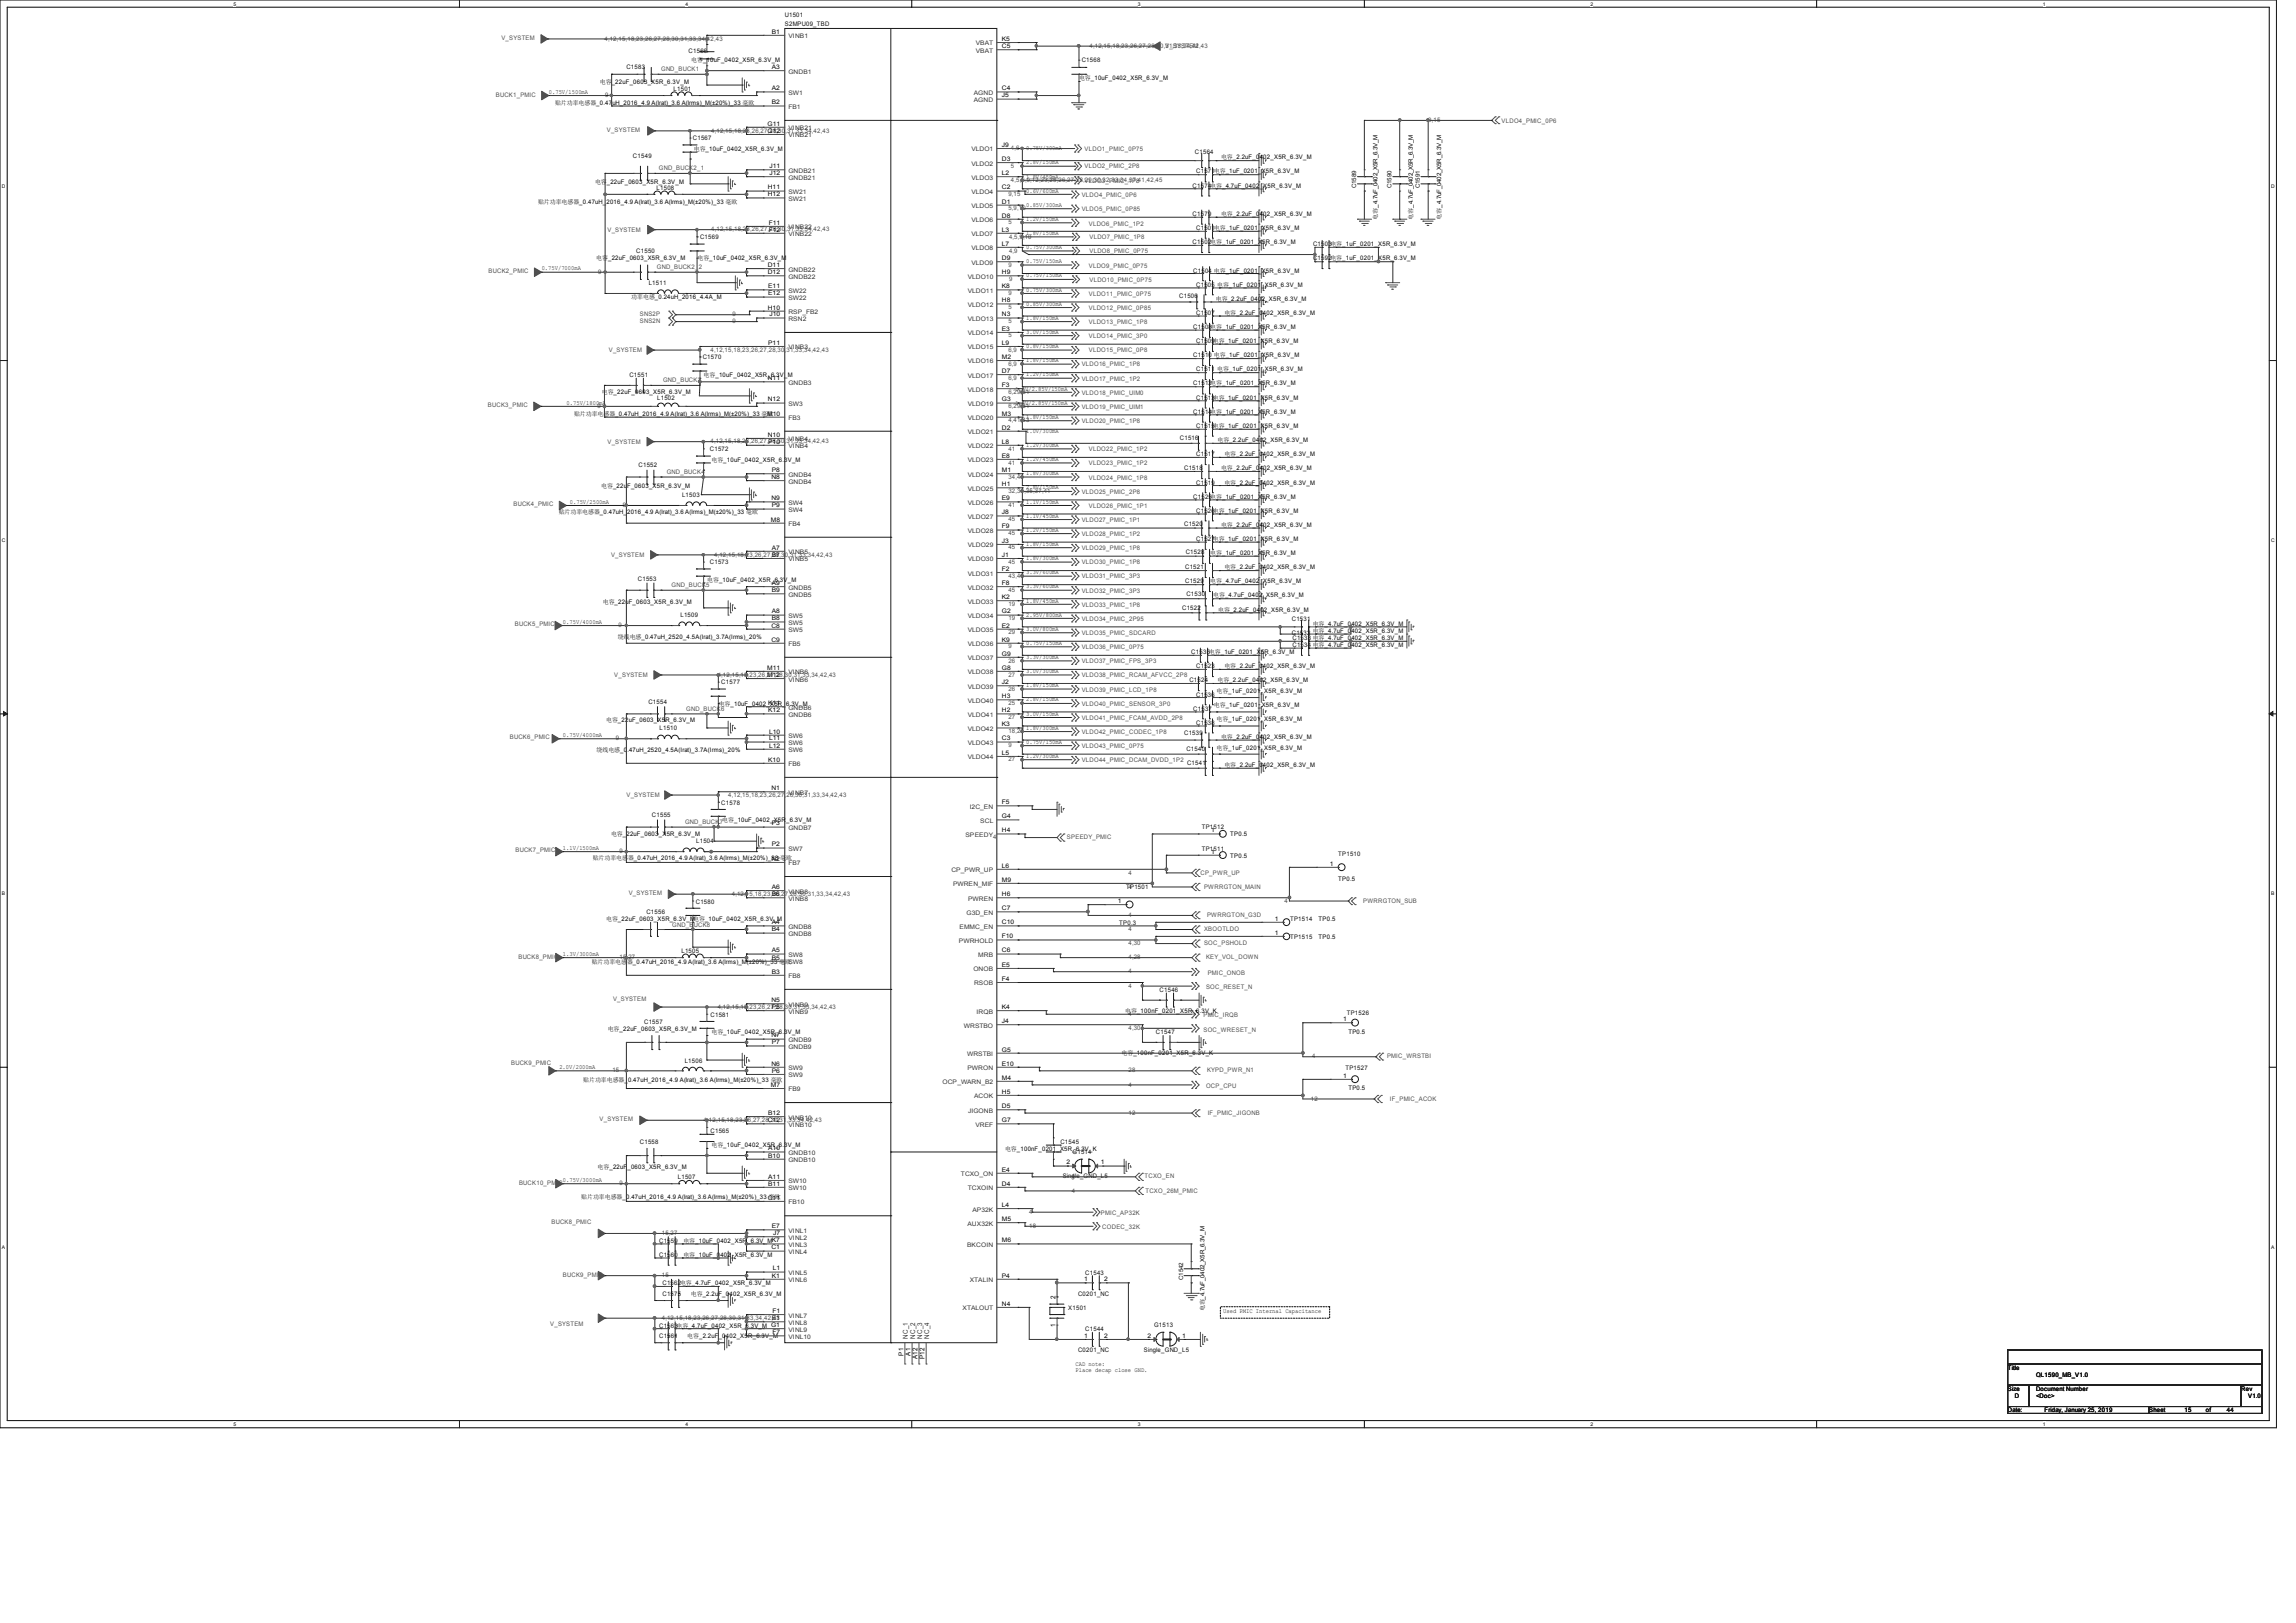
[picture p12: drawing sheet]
<svg xmlns="http://www.w3.org/2000/svg" width="297mm" height="210mm" viewBox="0 0 297 210" stroke-linecap="round" stroke-linejoin="round" font-family="sans-serif">
<defs><g id="words">
<g font-size=".9" fill="#343434">
<text x="117.4" y="173.3" transform="rotate(-90 117.4 173.3)">NC_1</text>
<text x="118.4" y="173.3" transform="rotate(-90 118.4 173.3)">NC_2</text>
<text x="119.3" y="173.3" transform="rotate(-90 119.3 173.3)">NC_3</text>
<text x="120.2" y="173.3" transform="rotate(-90 120.2 173.3)">NC_4</text>
</g>
<g font-size=".9">
<text x="136.5" y="171.7" transform="rotate(-90 136.5 171.7)">1</text>
<text x="136.5" y="168.1" transform="rotate(-90 136.5 168.1)">2</text>
<text x="116.9" y="175.4" transform="rotate(-90 116.9 175.4)">P1</text>
<text x="117.8" y="175.4" transform="rotate(-90 117.8 175.4)">A1</text>
<text x="118.7" y="175.9" transform="rotate(-90 118.7 175.9)">A12</text>
<text x="119.6" y="175.9" transform="rotate(-90 119.6 175.9)">P12</text>
</g>
<g font-size=".8" fill="#4d4d4d">
<text x="64.9" y="5.2">V_SYSTEM</text>
<text x="78.2" y="5.2">4,12,15,18,23,26,27,28,30,31,33,34,42,43</text>
<text x="85.5" y="9.2">GND_BUCK1</text>
<text x="140.9" y="6.2">4,12,15,18,23,26,27,28,30,31,33,34,42,43</text>
<text x="150.7" y="6.2">V_SYSTEM</text>
<text x="64.1" y="12.5">BUCK1_PMIC</text>
<text x="78.3" y="12.6">9</text>
<text x="78.5" y="17.1">V_SYSTEM</text>
<text x="92" y="17.1">4,12,15,18,23,26,27,28,30,31,33,34,42,43</text>
<text x="184.8" y="15.8">9,15</text>
<text x="194.2" y="15.9">VLDO4_PMIC_0P6</text>
<text x="85.2" y="22.1">GND_BUCK2_1</text>
<text x="130.8" y="19.4">4,6</text>
<text x="130.8" y="21.7">5</text>
<text x="130.8" y="23.5">4,5,6,9,12,23,25,26,27,28,29,30,32,33,34,37,41,42,45</text>
<text x="140.3" y="19.5">VLDO1_PMIC_0P75</text>
<text x="140.3" y="21.8">VLDO2_PMIC_2P8</text>
<text x="140.3" y="23.6">VLDO3_PMIC_1P8</text>
<text x="92" y="29.9">4,12,15,18,23,26,27,28,30,31,33,34,42,43</text>
<text x="130.4" y="25.4">9,15</text>
<text x="130.4" y="27.2">5,9,10</text>
<text x="130.4" y="29">5</text>
<text x="139.9" y="25.5">VLDO4_PMIC_0P6</text>
<text x="139.9" y="27.3">VLDO5_PMIC_0P85</text>
<text x="140.9" y="29.2">VLDO6_PMIC_1P2</text>
<text x="63.2" y="35.3">BUCK2_PMIC</text>
<text x="77.4" y="35.4">9</text>
<text x="78.6" y="30.1">V_SYSTEM</text>
<text x="85" y="34.8">GND_BUCK2_2</text>
<text x="130.4" y="34.5">9</text>
<text x="130.5" y="30.9">4,5,9,10</text>
<text x="130.5" y="32.7">4,9</text>
<text x="140.9" y="34.6">VLDO9_PMIC_0P75</text>
<text x="140.9" y="30.9">VLDO7_PMIC_1P8</text>
<text x="140.9" y="32.8">VLDO8_PMIC_0P75</text>
<text x="82.8" y="40.9">SNS2P</text>
<text x="82.8" y="41.8">SNS2N</text>
<text x="94.7" y="40.9">9</text>
<text x="94.7" y="41.8">9</text>
<text x="130.4" y="38.2">9</text>
<text x="130.4" y="40">5</text>
<text x="130.4" y="41.8">5</text>
<text x="130.5" y="36.4">9</text>
<text x="140.9" y="38.3">VLDO11_PMIC_0P75</text>
<text x="140.9" y="40.1">VLDO12_PMIC_0P85</text>
<text x="140.9" y="41.9">VLDO13_PMIC_1P8</text>
<text x="140.9" y="36.4">VLDO10_PMIC_0P75</text>
<text x="78.7" y="45.5">V_SYSTEM</text>
<text x="91.9" y="45.5">4,12,15,18,23,26,27,28,30,31,33,34,42,43</text>
<text x="130.4" y="43.6">5</text>
<text x="130.4" y="45.5">6,9</text>
<text x="130.4" y="47.3">6,9</text>
<text x="139.9" y="47.4">VLDO16_PMIC_1P8</text>
<text x="140.9" y="43.8">VLDO14_PMIC_3P0</text>
<text x="140.9" y="45.6">VLDO15_PMIC_0P8</text>
<text x="63.1" y="52.7">BUCK3_PMIC</text>
<text x="77.3" y="52.8">9</text>
<text x="85.8" y="49.5">GND_BUCK3</text>
<text x="130.4" y="49.1">6,9</text>
<text x="130.4" y="51">6,29,31</text>
<text x="130.4" y="52.8">6,29,31</text>
<text x="139.9" y="49.2">VLDO17_PMIC_1P2</text>
<text x="139.9" y="51.1">VLDO18_PMIC_UIM0</text>
<text x="139.9" y="52.9">VLDO19_PMIC_UIM1</text>
<text x="78.6" y="57.5">V_SYSTEM</text>
<text x="91.9" y="57.4">4,12,15,18,23,26,27,28,30,31,33,34,42,43</text>
<text x="130.4" y="54.7">4,41,43</text>
<text x="130.4" y="58.3">41</text>
<text x="139.9" y="54.7">VLDO20_PMIC_1P8</text>
<text x="140.9" y="58.4">VLDO22_PMIC_1P2</text>
<text x="66.4" y="65.5">BUCK4_PMIC</text>
<text x="80.6" y="65.6">9</text>
<text x="86.2" y="61.3">GND_BUCK4</text>
<text x="130.4" y="60.1">41</text>
<text x="130.4" y="61.9">34,41</text>
<text x="130.4" y="63.8">32,34,35,37,41</text>
<text x="130.4" y="65.6">41</text>
<text x="139.9" y="63.9">VLDO25_PMIC_2P8</text>
<text x="140.9" y="60.2">VLDO23_PMIC_1P2</text>
<text x="140.9" y="62.1">VLDO24_PMIC_1P8</text>
<text x="140.9" y="65.7">VLDO26_PMIC_1P1</text>
<text x="130.4" y="67.4">45</text>
<text x="130.4" y="69.3">45</text>
<text x="130.4" y="71.1">45</text>
<text x="139.9" y="67.5">VLDO27_PMIC_1P1</text>
<text x="139.9" y="69.3">VLDO28_PMIC_1P2</text>
<text x="139.9" y="71.2">VLDO29_PMIC_1P8</text>
<text x="79" y="72">V_SYSTEM</text>
<text x="86.9" y="76">GND_BUCK5</text>
<text x="92.4" y="72">4,12,15,18,23,26,27,28,30,31,33,34,42,43</text>
<text x="130.4" y="72.9">45</text>
<text x="130.4" y="74.8">43,45</text>
<text x="130.4" y="76.6">45</text>
<text x="139.9" y="73">VLDO30_PMIC_1P8</text>
<text x="139.9" y="74.8">VLDO31_PMIC_3P3</text>
<text x="139.9" y="76.7">VLDO32_PMIC_3P3</text>
<text x="66.6" y="81">BUCK5_PMIC</text>
<text x="80" y="81.2">9</text>
<text x="130.4" y="83.9">9</text>
<text x="130.4" y="78.4">19</text>
<text x="130.4" y="80.2">19</text>
<text x="130.4" y="82.1">29</text>
<text x="139.9" y="84">VLDO36_PMIC_0P75</text>
<text x="139.9" y="78.5">VLDO33_PMIC_1P8</text>
<text x="139.9" y="80.3">VLDO34_PMIC_2P95</text>
<text x="139.9" y="82.2">VLDO35_PMIC_SDCARD</text>
<text x="79.5" y="87.5">V_SYSTEM</text>
<text x="92.8" y="87.5">4,12,15,18,23,26,27,28,30,31,33,34,42,43</text>
<text x="130.4" y="85.7">26</text>
<text x="130.4" y="89.4">26</text>
<text x="130.4" y="87.5">27</text>
<text x="139.9" y="85.8">VLDO37_PMIC_FPS_3P3</text>
<text x="139.9" y="89.5">VLDO39_PMIC_LCD_1P8</text>
<text x="139.9" y="87.6">VLDO38_PMIC_RCAM_AFVCC_2P8</text>
<text x="66" y="95.7">BUCK6_PMIC</text>
<text x="79.7" y="95.8">9</text>
<text x="88.8" y="92">GND_BUCK6</text>
<text x="130.4" y="91.2">25</text>
<text x="130.4" y="93">27</text>
<text x="130.4" y="94.9">18,23</text>
<text x="139.9" y="91.3">VLDO40_PMIC_SENSOR_3P0</text>
<text x="139.9" y="93.1">VLDO41_PMIC_FCAM_AVDD_2P8</text>
<text x="139.9" y="95">VLDO42_PMIC_CODEC_1P8</text>
<text x="130.4" y="96.7">9</text>
<text x="130.4" y="98.5">27</text>
<text x="139.9" y="96.8">VLDO43_PMIC_0P75</text>
<text x="139.9" y="98.6">VLDO44_PMIC_DCAM_DVDD_1P2</text>
<text x="81" y="103.1">V_SYSTEM</text>
<text x="88.6" y="106.6">GND_BUCK7</text>
<text x="94.2" y="103.1">4,12,15,18,23,26,27,28,30,31,33,34,42,43</text>
<text x="66.7" y="110.2">BUCK7_PMIC</text>
<text x="80.1" y="110.4">9</text>
<text x="128.5" y="108.6">4</text>
<text x="138" y="108.6">SPEEDY_PMIC</text>
<text x="146" y="113.2">4</text>
<text x="155.3" y="113.2">CP_PWR_UP</text>
<text x="81.3" y="115.8">V_SYSTEM</text>
<text x="87" y="119.9">GND_BUCK8</text>
<text x="94.7" y="115.9">4,12,15,18,23,26,27,28,30,31,33,34,42,43</text>
<text x="146" y="115">4</text>
<text x="146" y="118.7">4</text>
<text x="155.8" y="115">PWRRGTON_MAIN</text>
<text x="156.1" y="118.7">PWRRGTON_G3D</text>
<text x="166.2" y="116.8">4</text>
<text x="176.3" y="116.8">PWRRGTON_SUB</text>
<text x="67.1" y="124.1">BUCK8_PMIC</text>
<text x="80.1" y="124.1">15,27</text>
<text x="146" y="124.1">4,28</text>
<text x="146" y="125.9">4</text>
<text x="146" y="122.3">4,30</text>
<text x="146" y="120.5">4</text>
<text x="155.8" y="122.3">SOC_PSHOLD</text>
<text x="155.8" y="120.5">XBOOTLDO</text>
<text x="156" y="124.1">KEY_VOL_DOWN</text>
<text x="79.3" y="129.5">V_SYSTEM</text>
<text x="92.8" y="130.5">4,12,15,18,23,26,27,28,30,31,33,34,42,43</text>
<text x="146" y="127.8">4</text>
<text x="146" y="131.4">4</text>
<text x="155.7" y="131.6">PMIC_IRQB</text>
<text x="156" y="128">SOC_RESET_N</text>
<text x="156.2" y="126.2">PMIC_ONOB</text>
<text x="66.1" y="137.8">BUCK9_PMIC</text>
<text x="146" y="133.3">4,30</text>
<text x="155.7" y="133.5">SOC_WRESET_N</text>
<text x="169.7" y="136.9">4</text>
<text x="179.4" y="136.9">PMIC_WRSTBI</text>
<text x="79.2" y="138.8">15</text>
<text x="146" y="138.8">28</text>
<text x="146" y="140.6">4</text>
<text x="156" y="140.8">OCP_CPU</text>
<text x="156.1" y="138.8">KYPD_PWR_N1</text>
<text x="169.6" y="142.4">12</text>
<text x="179.8" y="142.4">IF_PMIC_ACOK</text>
<text x="77.6" y="145.1">V_SYSTEM</text>
<text x="91" y="145.2">4,12,15,18,23,26,27,28,30,31,33,34,42,43</text>
<text x="146" y="144.2">12</text>
<text x="156.2" y="144.2">IF_PMIC_JIGONB</text>
<text x="67.1" y="153.3">BUCK10_PMIC</text>
<text x="80.1" y="153.4">9</text>
<text x="138.6" y="152.5">4</text>
<text x="138.6" y="154.3">4</text>
<text x="148" y="152.5">TCXO_EN</text>
<text x="148.2" y="154.3">TCXO_26M_PMIC</text>
<text x="71.3" y="158.4">BUCK8_PMIC</text>
<text x="85.6" y="159.8">15,27</text>
<text x="133.1" y="158.9">18</text>
<text x="133.1" y="157.1">4</text>
<text x="142.4" y="157.2">PMIC_AP32K</text>
<text x="142.6" y="159">CODEC_32K</text>
<text x="72.8" y="165.2">BUCK9_PMIC</text>
<text x="85.6" y="165.3">15</text>
<text x="71.2" y="171.6">V_SYSTEM</text>
<text x="85.6" y="170.8">4,12,15,18,23,26,27,28,30,31,33,34,42,43</text>
</g>
<g font-size=".8">
<text x="99.8" y="4.4">B1</text>
<text x="129.6" y="5.3">K5</text>
<text x="77.6" y="10.9">电容</text>
<text x="79.1" y="10.9">_22uF_0603_X5R_6.3V_M</text>
<text x="89.4" y="8.1">电容_10uF_0402_X5R_6.3V_M</text>
<text x="99.8" y="11.7">A2</text>
<text x="99.8" y="8.9">A3</text>
<text x="129.6" y="11.7">C4</text>
<text x="129.6" y="6.2">C5</text>
<text x="139.6" y="10.4">电容_10uF_0402_X5R_6.3V_M</text>
<text x="71" y="12.1">0.75V/1500mA</text>
<text x="71.8" y="13.6">贴片功率电感器_0.47uH_2016_4.9 A(lrat)_3.6 A(lrms)_M(±20%)_33 毫欧</text>
<text x="99.3" y="16.3">G11</text>
<text x="99.3" y="17.2">G12</text>
<text x="99.8" y="13.5">B2</text>
<text x="129.6" y="12.6">J5</text>
<text x="77" y="23.7">电容</text>
<text x="78.5" y="23.7">_22uF_0603_X5R_6.3V_M</text>
<text x="89.8" y="19.5">电容_10uF_0402_X5R_6.3V_M</text>
<text x="99.5" y="21.8">J11</text>
<text x="99.5" y="22.6">J12</text>
<text x="129.6" y="20.8">D3</text>
<text x="129.6" y="19">J9</text>
<text x="129.6" y="22.6">L2</text>
<text x="132.7" y="19.4">0.75V/300mA</text>
<text x="132.7" y="23.1">1.8V/450mA</text>
<text x="132.7" y="21.3">2.8V/150mA</text>
<text x="158" y="20.6">电容_2.2uF_0402_X5R_6.3V_M</text>
<text x="69.6" y="26.4">贴片功率电感器_0.47uH_2016_4.9 A(lrat)_3.6 A(lrms)_M(±20%)_33 毫欧</text>
<text x="99.3" y="24.5">H11</text>
<text x="99.3" y="25.4">H12</text>
<text x="99.5" y="29.1">F11</text>
<text x="99.5" y="30">F12</text>
<text x="129.6" y="24.5">C2</text>
<text x="129.6" y="26.3">D1</text>
<text x="129.6" y="28.2">D8</text>
<text x="129.6" y="30">L3</text>
<text x="132.7" y="24.9">0.6V/600mA</text>
<text x="132.7" y="26.8">0.85V/300mA</text>
<text x="132.7" y="28.6">1.2V/150mA</text>
<text x="158" y="27.9">电容_2.2uF_0402_X5R_6.3V_M</text>
<text x="178.2" y="28.4" transform="rotate(-90 178.2 28.4)">电容_4.7uF_0402_X5R_6.3V_M</text>
<text x="182.8" y="28.4" transform="rotate(-90 182.8 28.4)">电容_4.7uF_0402_X5R_6.3V_M</text>
<text x="186.4" y="28.4" transform="rotate(-90 186.4 28.4)">电容_4.7uF_0402_X5R_6.3V_M</text>
<text x="70.1" y="35">0.75V/7000mA</text>
<text x="77.1" y="33.7">电容_22uF_0603_X5R_6.3V_M</text>
<text x="90.2" y="33.7">电容_10uF_0402_X5R_6.3V_M</text>
<text x="99.3" y="34.5">D11</text>
<text x="99.3" y="35.5">D12</text>
<text x="129.6" y="35.5">H9</text>
<text x="129.6" y="33.7">D9</text>
<text x="129.6" y="31.8">L7</text>
<text x="132.7" y="32.3">0.75V/300mA</text>
<text x="132.7" y="30.4">1.8V/150mA</text>
<text x="132.7" y="34.1">0.75V/150mA</text>
<text x="132.7" y="35.9">0.75V/150mA</text>
<text x="81.7" y="38.7">功率电感_0.24uH_2016_4.4A_M</text>
<text x="99.3" y="40">H10</text>
<text x="99.4" y="37.3">E11</text>
<text x="99.4" y="38.2">E12</text>
<text x="99.5" y="40.9">J10</text>
<text x="129.6" y="39.1">H8</text>
<text x="129.6" y="37.3">K8</text>
<text x="129.6" y="40.9">N3</text>
<text x="132.7" y="37.7">0.75V/300mA</text>
<text x="132.7" y="41.4">1.8V/150mA</text>
<text x="132.7" y="39.5">0.85V/300mA</text>
<text x="157.3" y="38.9">电容_2.2uF_0402_X5R_6.3V_M</text>
<text x="158.4" y="40.7">电容_2.2uF_0402_X5R_6.3V_M</text>
<text x="99.4" y="44.6">P11</text>
<text x="129.6" y="42.8">E3</text>
<text x="129.6" y="44.6">L9</text>
<text x="129.6" y="46.4">M2</text>
<text x="132.7" y="43.2">3.0V/150mA</text>
<text x="132.7" y="45">0.8V/150mA</text>
<text x="132.7" y="46.9">1.8V/150mA</text>
<text x="73.3" y="52.4">0.75V/1800mA</text>
<text x="74.3" y="53.9">贴片功率电感器_0.47uH_2016_4.9 A(lrat)_3.6 A(lrms)_M(±20%)_33 毫欧</text>
<text x="77.9" y="51">电容_22uF_0603_X5R_6.3V_M</text>
<text x="91" y="48.8">电容_10uF_0402_X5R_6.3V_M</text>
<text x="99.2" y="53.8">M10</text>
<text x="99.3" y="49.2">N11</text>
<text x="99.3" y="51.9">N12</text>
<text x="129.6" y="48.3">D7</text>
<text x="129.6" y="50.1">F3</text>
<text x="129.6" y="51.9">G3</text>
<text x="129.6" y="53.8">M3</text>
<text x="131.3" y="50.5">1.8V/2.85V/150mA</text>
<text x="131.3" y="52.4">1.8V/2.85V/150mA</text>
<text x="132.7" y="48.7">1.2V/150mA</text>
<text x="92" y="59.8">电容_10uF_0402_X5R_6.3V_M</text>
<text x="99.3" y="56.5">N10</text>
<text x="99.4" y="57.4">P10</text>
<text x="129.6" y="55.6">D2</text>
<text x="129.6" y="59.2">E8</text>
<text x="129.6" y="57.4">L8</text>
<text x="132.7" y="57.8">1.2V/300mA</text>
<text x="132.7" y="59.7">1.2V/450mA</text>
<text x="132.7" y="54.2">1.8V/150mA</text>
<text x="132.7" y="56">1.0V/300mA</text>
<text x="157.5" y="57.2">电容_2.2uF_0402_X5R_6.3V_M</text>
<text x="158.4" y="59">电容_2.2uF_0402_X5R_6.3V_M</text>
<text x="73.7" y="65.2">0.75V/2500mA</text>
<text x="77.8" y="63.2">电容_22uF_0603_X5R_6.3V_M</text>
<text x="99.8" y="62">N8</text>
<text x="99.8" y="64.7">N9</text>
<text x="99.8" y="61.1">P8</text>
<text x="99.8" y="65.7">P9</text>
<text x="129.6" y="64.7">E9</text>
<text x="129.6" y="62.9">H1</text>
<text x="129.6" y="61.1">M1</text>
<text x="132.7" y="61.5">1.8V/300mA</text>
<text x="132.7" y="65.2">1.1V/150mA</text>
<text x="132.7" y="63.3">2.8V/150mA</text>
<text x="158" y="60.9">电容_2.2uF_0402_X5R_6.3V_M</text>
<text x="158.4" y="62.7">电容_2.2uF_0402_X5R_6.3V_M</text>
<text x="72.3" y="66.5">贴片功率电感器_0.47uH_2016_4.9 A(lrat)_3.6 A(lrms)_M(±20%)_33 毫欧</text>
<text x="99.7" y="67.5">M8</text>
<text x="99.8" y="71.1">A7</text>
<text x="129.6" y="68.4">F9</text>
<text x="129.6" y="70.2">J3</text>
<text x="129.6" y="66.5">J8</text>
<text x="132.7" y="67">1.1V/450mA</text>
<text x="132.7" y="68.8">1.2V/150mA</text>
<text x="132.7" y="70.7">1.8V/150mA</text>
<text x="156.6" y="71.8">电容_1uF_0201_X5R_6.3V_M</text>
<text x="158" y="68.2">电容_2.2uF_0402_X5R_6.3V_M</text>
<text x="91.5" y="75.3">电容_10uF_0402_X5R_6.3V_M</text>
<text x="99.8" y="72.1">B7</text>
<text x="99.8" y="75.7">A9</text>
<text x="99.8" y="76.6">B9</text>
<text x="129.6" y="73.9">F2</text>
<text x="129.6" y="75.7">F8</text>
<text x="129.6" y="72.1">J1</text>
<text x="129.6" y="77.5">K2</text>
<text x="132.7" y="72.5">1.8V/300mA</text>
<text x="132.7" y="74.3">3.3V/600mA</text>
<text x="132.7" y="76.1">3.3V/600mA</text>
<text x="132.7" y="78">1.8V/450mA</text>
<text x="156.6" y="75.5">电容_4.7uF_0402_X5R_6.3V_M</text>
<text x="156.9" y="77.3">电容_4.7uF_0402_X5R_6.3V_M</text>
<text x="158.4" y="73.7">电容_2.2uF_0402_X5R_6.3V_M</text>
<text x="72.8" y="80.7">0.75V/4000mA</text>
<text x="78" y="78.1">电容_22uF_0603_X5R_6.3V_M</text>
<text x="79.9" y="82.6">绕线电感_0.47uH_2520_4.5A(Irat)_3.7A(Irms)_20%</text>
<text x="99.8" y="81.2">C8</text>
<text x="99.8" y="83">C9</text>
<text x="99.8" y="79.4">A8</text>
<text x="99.8" y="80.3">B8</text>
<text x="129.6" y="81.2">E2</text>
<text x="129.6" y="79.4">G2</text>
<text x="129.6" y="83">K9</text>
<text x="132.7" y="79.8">2.95V/800mA</text>
<text x="132.7" y="81.6">3.0V/800mA</text>
<text x="132.7" y="83.4">0.75V/150mA</text>
<text x="157.6" y="79.2">电容_2.2uF_0402_X5R_6.3V_M</text>
<text x="169.8" y="81">电容_4.7uF_0402_X5R_6.3V_M</text>
<text x="169.8" y="81.9">电容_4.7uF_0402_X5R_6.3V_M</text>
<text x="99.2" y="86.7">M11</text>
<text x="99.2" y="87.6">M12</text>
<text x="129.6" y="86.7">G8</text>
<text x="129.6" y="84.8">G9</text>
<text x="129.6" y="88.5">J2</text>
<text x="132.7" y="85.3">3.3V/300mA</text>
<text x="132.7" y="87.1">3.0V/300mA</text>
<text x="132.7" y="88.9">1.8V/150mA</text>
<text x="157.4" y="89.7">电容_1uF_0201_X5R_6.3V_M</text>
<text x="157.5" y="88.3">电容_2.2uF_0402_X5R_6.3V_M</text>
<text x="158.4" y="86.4">电容_2.2uF_0402_X5R_6.3V_M</text>
<text x="72.8" y="95.3">0.75V/4000mA</text>
<text x="78.4" y="93.4">电容_22uF_0603_X5R_6.3V_M</text>
<text x="93" y="91.3">电容_10uF_0402_X5R_6.3V_M</text>
<text x="99.4" y="91.2">K11</text>
<text x="99.4" y="92.2">K12</text>
<text x="99.5" y="94.9">L10</text>
<text x="99.5" y="95.8">L11</text>
<text x="129.6" y="95.8">C3</text>
<text x="129.6" y="92.2">H2</text>
<text x="129.6" y="90.3">H3</text>
<text x="129.6" y="94">K3</text>
<text x="132.7" y="94.4">1.8V/300mA</text>
<text x="132.7" y="90.8">2.8V/150mA</text>
<text x="132.7" y="92.6">3.0V/150mA</text>
<text x="157" y="91.5">电容_1uF_0201_X5R_6.3V_M</text>
<text x="157.4" y="93.3">电容_1uF_0201_X5R_6.3V_M</text>
<text x="158" y="95.6">电容_2.2uF_0402_X5R_6.3V_M</text>
<text x="77.2" y="97.2">绕线电感_0.47uH_2520_4.5A(Irat)_3.7A(Irms)_20%</text>
<text x="99.4" y="98.6">K10</text>
<text x="99.5" y="96.7">L12</text>
<text x="129.6" y="97.7">L5</text>
<text x="132.7" y="98.1">1.2V/300mA</text>
<text x="132.7" y="96.3">0.75V/150mA</text>
<text x="157.4" y="97">电容_1uF_0201_X5R_6.3V_M</text>
<text x="158.4" y="99.3">电容_2.2uF_0402_X5R_6.3V_M</text>
<text x="93.4" y="106.4">电容_10uF_0402_X5R_6.3V_M</text>
<text x="99.8" y="102.2">N1</text>
<text x="99.8" y="106.8">P3</text>
<text x="129.6" y="105.9">G4</text>
<text x="129.6" y="104.1">F5</text>
<text x="129.6" y="107.7">H4</text>
<text x="156.7" y="107.7">1</text>
<text x="72.8" y="110">1.1V/1500mA</text>
<text x="76.7" y="111.3">贴片功率电感器_0.47uH_2016_4.9 A(lrat)_3.6 A(lrms)_M(±20%)_33</text>
<text x="79" y="108.2">电容_22uF_0603_X5R_6.3V_M</text>
<text x="99.8" y="111.4">N2毫欧</text>
<text x="99.8" y="109.5">P2</text>
<text x="129.6" y="112.3">L6</text>
<text x="156.7" y="110.4">1</text>
<text x="159.1" y="111">TP0.5</text>
<text x="159.1" y="108.2">TP0.5</text>
<text x="172" y="112">1</text>
<text x="173.1" y="114">TP0.5</text>
<text x="78.4" y="119.2">电容_22uF_0603_X5R_6.3V_M电容_10uF_0402_X5R_6.3V_M</text>
<text x="99.8" y="115">A6</text>
<text x="99.8" y="116">B6</text>
<text x="99.8" y="119.6">A4</text>
<text x="129.6" y="117.8">C7</text>
<text x="129.6" y="119.6">C10</text>
<text x="129.6" y="114.1">M9</text>
<text x="129.6" y="116">H6</text>
<text x="144.6" y="116.8">1</text>
<text x="164.9" y="119.1">1</text>
<text x="170.6" y="119.2">TP0.5</text>
<text x="72.8" y="123.7">1.3V/3000mA</text>
<text x="76.5" y="124.7">贴片功率电感器_0.47uH_2016_4.9 A(lrat)_3.6 A(lrms)_M(±20%)_33 毫欧SW8</text>
<text x="99.8" y="123.2">A5</text>
<text x="99.8" y="126">B3</text>
<text x="99.8" y="120.5">B4</text>
<text x="99.8" y="124.2">B5</text>
<text x="129.6" y="123.2">C6</text>
<text x="129.6" y="125.1">E5</text>
<text x="129.6" y="121.4">F10</text>
<text x="164.9" y="120.9">1</text>
<text x="170.6" y="121.5">TP0.5</text>
<text x="99.8" y="129.7">N5</text>
<text x="99.8" y="130.6">P5</text>
<text x="129.6" y="126.9">F4</text>
<text x="129.6" y="130.6">K4</text>
<text x="145.6" y="131.1">电容_100nF_0201_X5R_6.3V_K</text>
<text x="78.6" y="133.4">电容_22uF_0603_X5R_6.3V_M</text>
<text x="92" y="133.8">电容_10uF_0402_X5R_6.3V_M</text>
<text x="99.8" y="137.9">N6</text>
<text x="99.8" y="134.2">N7</text>
<text x="99.8" y="135.1">P7</text>
<text x="129.6" y="137.9">E10</text>
<text x="129.6" y="136.1">G5</text>
<text x="129.6" y="132.4">J4</text>
<text x="145.1" y="136.6">电容_100nF_0201_X5R_6.3V_K</text>
<text x="173.8" y="132.1">1</text>
<text x="174.4" y="133.7">TP0.5</text>
<text x="72.4" y="138.3">2.0V/2000mA</text>
<text x="75.4" y="140">贴片功率电感器_0.47uH_2016_4.9 A(lrat)_3.6 A(lrms)_M(±20%)_33 毫欧</text>
<text x="99.7" y="140.6">M7</text>
<text x="99.8" y="138.8">P6</text>
<text x="129.6" y="141.5">H5</text>
<text x="129.6" y="139.7">M4</text>
<text x="129.6" y="143.4">D5</text>
<text x="173.8" y="139.4">1</text>
<text x="174.4" y="141.1">TP0.5</text>
<text x="92" y="148.5">电容_10uF_0402_X5R_6.3V_M</text>
<text x="99.3" y="145.2">C12</text>
<text x="99.4" y="144.3">B12</text>
<text x="99.4" y="148.8">A10</text>
<text x="99.4" y="149.8">B10</text>
<text x="129.6" y="145.2">G7</text>
<text x="130" y="148.9">电容_100nF_0201_X5R_6.3V_K</text>
<text x="72.8" y="153">0.75V/3000mA</text>
<text x="75.2" y="155.1">贴片功率电感器_0.47uH_2016_4.9 A(lrat)_3.6 A(lrms)_M(±20%)_33C11</text>
<text x="77.3" y="151.3">电容_22uF_0603_X5R_6.3V_M</text>
<text x="99.4" y="152.5">A11</text>
<text x="99.4" y="153.4">B11</text>
<text x="99.4" y="155.1">毫欧</text>
<text x="129.6" y="153.4">D4</text>
<text x="129.6" y="151.6">E4</text>
<text x="137.9" y="150.7">2</text>
<text x="142.4" y="150.7">1</text>
<text x="88.4" y="160.8">电容_10uF_0402_X5R_6.3V_MK7</text>
<text x="99.8" y="161.7">C1</text>
<text x="99.8" y="158.9">E7</text>
<text x="100" y="159.8">J7</text>
<text x="129.6" y="158">M5</text>
<text x="129.6" y="156.2">L4</text>
<text x="129.6" y="160.7">M6</text>
<text x="88.4" y="162.6">电容_10uF_0402_X5R_6.3V_M</text>
<text x="89.4" y="167.6">电容_2.2uF_0402_X5R_6.3V_M</text>
<text x="99.8" y="165.3">K1</text>
<text x="100" y="164.4">L1</text>
<text x="129.6" y="165.3">P4</text>
<text x="140.2" y="165.8">1</text>
<text x="142.8" y="165.8">2</text>
<text x="88.9" y="173.1">电容_2.2uF_0402_X5R_6.3V_M</text>
<text x="99.8" y="170.8">E1</text>
<text x="99.9" y="169.9">F1</text>
<text x="99.9" y="172.6">F7</text>
<text x="129.6" y="169">N4</text>
<text x="140.2" y="173.1">1</text>
<text x="142.8" y="173.1">2</text>
<text x="148.4" y="173.1">2</text>
<text x="152.9" y="173.1">1</text>
<text x="155.8" y="169.7" transform="rotate(-90 155.8 169.7)">电容_4.7uF_0402_X5R_6.3V_M</text>
<text x="158.2" y="169.8">Used PMIC Internal Capacitance</text>
<text x="139.1" y="176.7">CAD note:</text>
<text x="139.1" y="177.5">Place decap close GND.</text>
<text x="259.7" y="177.3">Title</text>
<text x="263.4" y="178.2">QL1590_MB_V1.0</text>
<text x="259.7" y="180">Size</text>
<text x="259.7" y="182.8">Date:</text>
<text x="260.6" y="180.9">D</text>
<text x="263.4" y="180">Document Number</text>
<text x="263.4" y="180.9">&lt;Doc&gt;</text>
<text x="264.5" y="182.8">Friday, January 25, 2019</text>
<text x="278" y="182.8">Sheet</text>
<text x="282.6" y="182.8">15</text>
<text x="285.3" y="182.8">of</text>
<text x="288.1" y="182.8">44</text>
<text x="289.9" y="180">Rev</text>
<text x="290.8" y="180.9">V1.0</text>
</g>
<g font-size=".8" fill="#0e0e0e">
<text x="101.5" y="3.3">S2MPU09_TBD</text>
<text x="101.5" y="2.2">U1501</text>
<text x="81" y="8.9">C1583</text>
<text x="87.1" y="11.8">L1501</text>
<text x="89.1" y="6.8">C1566</text>
<text x="139.9" y="8.1">C1568</text>
<text x="81.9" y="20.4">C1549</text>
<text x="89.6" y="18.2">C1567</text>
<text x="154.6" y="20">C1564</text>
<text x="154.7" y="22.4">C1571电容_1uF_0201_X5R_6.3V_M</text>
<text x="84.9" y="24.6">L1508</text>
<text x="154.3" y="24.3">C1574电容_4.7uF_0402_X5R_6.3V_M</text>
<text x="154.3" y="27.9">C1579</text>
<text x="154.7" y="29.8">C1501电容_1uF_0201_X5R_6.3V_M</text>
<text x="175.4" y="24.3" transform="rotate(-90 175.4 24.3)">C1589</text>
<text x="180" y="24.3" transform="rotate(-90 180 24.3)">C1590</text>
<text x="183.7" y="24.3" transform="rotate(-90 183.7 24.3)">C1591</text>
<text x="82.3" y="32.8">C1550</text>
<text x="90.6" y="30.9">C1569</text>
<text x="154.3" y="31.6">C1502电容_1uF_0201_X5R_6.3V_M</text>
<text x="154.4" y="35.3">C1504 电容_1uF_0201_X5R_6.3V_M</text>
<text x="169.9" y="31.9">C1503电容_1uF_0201_X5R_6.3V_M</text>
<text x="169.9" y="33.7">C1592电容_1uF_0201_X5R_6.3V_M</text>
<text x="83.9" y="36.9">L1511</text>
<text x="152.5" y="38.5">C1506</text>
<text x="154.7" y="37.1">C1505 电容_1uF_0201_X5R_6.3V_M</text>
<text x="154.7" y="40.7">C1507</text>
<text x="90.9" y="46.5">C1570</text>
<text x="154.4" y="42.6">C1508电容_1uF_0201_X5R_6.3V_M</text>
<text x="154.4" y="46.2">C1510 电容_1uF_0201_X5R_6.3V_M</text>
<text x="154.7" y="44.4">C1509电容_1uF_0201_X5R_6.3V_M</text>
<text x="81.4" y="48.8">C1551</text>
<text x="85" y="51.7">L1502</text>
<text x="154.4" y="49.9">C1512电容_1uF_0201_X5R_6.3V_M</text>
<text x="154.4" y="53.6">C1514电容_1uF_0201_X5R_6.3V_M</text>
<text x="154.7" y="51.7">C1513电容_1uF_0201_X5R_6.3V_M</text>
<text x="154.7" y="48">C1511 电容_1uF_0201_X5R_6.3V_M</text>
<text x="91.8" y="58.4">C1572</text>
<text x="152.6" y="56.9">C1516</text>
<text x="154.7" y="55.4">C1515电容_1uF_0201_X5R_6.3V_M</text>
<text x="154.7" y="59">C1517</text>
<text x="82.6" y="60.4">C1552</text>
<text x="88.2" y="64.3">L1503</text>
<text x="153.2" y="60.7">C1518</text>
<text x="154.4" y="64.5">C1525电容_1uF_0201_X5R_6.3V_M</text>
<text x="154.7" y="62.7">C1519</text>
<text x="153.2" y="68.1">C1520</text>
<text x="153.4" y="71.6">C1528</text>
<text x="154.7" y="66.3">C1526电容_1uF_0201_X5R_6.3V_M</text>
<text x="154.7" y="70">C1527电容_1uF_0201_X5R_6.3V_M</text>
<text x="82.5" y="75.2">C1553</text>
<text x="91.8" y="73">C1573</text>
<text x="153.3" y="75.4">C1529</text>
<text x="153.3" y="73.6">C1521</text>
<text x="153.5" y="77.1">C1530</text>
<text x="88" y="79.9">L1509</text>
<text x="152.9" y="78.9">C1522</text>
<text x="167.1" y="80.3">C1531</text>
<text x="167.1" y="82.2">C1532</text>
<text x="167.2" y="83.7">C1534 电容_4.7uF_0402_X5R_6.3V_M</text>
<text x="167.2" y="82.8">C1533 电容_4.7uF_0402_X5R_6.3V_M</text>
<text x="93.3" y="88.6">C1577</text>
<text x="153.8" y="88.3">C1524</text>
<text x="154.1" y="84.6">C1535电容_1uF_0201_X5R_6.3V_M</text>
<text x="154.7" y="86.4">C1523</text>
<text x="83.9" y="91.1">C1554</text>
<text x="85.3" y="94.5">L1510</text>
<text x="153.2" y="95.2">C1539</text>
<text x="154.4" y="91.9">C1537</text>
<text x="154.7" y="93.8">C1538</text>
<text x="154.7" y="90.1">C1536</text>
<text x="153.5" y="97.2">C1540</text>
<text x="153.6" y="99">C1541</text>
<text x="84.3" y="105.7">C1555</text>
<text x="93.3" y="104.1">C1578</text>
<text x="155.5" y="107.3">TP1512</text>
<text x="90" y="109.1">L1504</text>
<text x="155.5" y="110.1">TP1511</text>
<text x="173.1" y="110.7">TP1510</text>
<text x="83.6" y="118.3">C1556</text>
<text x="90" y="116.9">C1580</text>
<text x="144.8" y="119.6">TP0.3</text>
<text x="145.7" y="115.1">TP1501</text>
<text x="166.9" y="119.2">TP1514</text>
<text x="88.1" y="123.3">L1505</text>
<text x="166.9" y="121.5">TP1515</text>
<text x="91.9" y="131.5">C1581</text>
<text x="150" y="128.4">C1546</text>
<text x="174.2" y="131.3">TP1526</text>
<text x="83.3" y="132.5">C1557</text>
<text x="88.6" y="137.5">L1506</text>
<text x="149.5" y="133.8">C1547</text>
<text x="174" y="138.5">TP1527</text>
<text x="82.8" y="148.1">C1558</text>
<text x="91.9" y="146.6">C1565</text>
<text x="137.2" y="148">C1545</text>
<text x="138.7" y="149.3">G1514</text>
<text x="87.7" y="152.6">L1507</text>
<text x="137.5" y="152.5">Single_GND_L5</text>
<text x="85.3" y="160.8">C1559</text>
<text x="85.3" y="162.6">C1560</text>
<text x="85.7" y="167.6">C1575</text>
<text x="85.7" y="166.3">C1562电容_4.7uF_0402_X5R_6.3V_M</text>
<text x="139.5" y="167.6">C0201_NC</text>
<text x="140.4" y="164.9">C1543</text>
<text x="153" y="165.6" transform="rotate(-90 153 165.6)">C1542</text>
<text x="85.3" y="171.8">C1563电容_4.7uF_0402_X5R_6.3V_M G1</text>
<text x="85.3" y="173.1">C1561</text>
<text x="138.2" y="169.5">X1501</text>
<text x="140.4" y="172.2">C1544</text>
<text x="149.3" y="171.7">G1513</text>
<text x="139.5" y="175">C0201_NC</text>
<text x="148" y="174.9">Single_GND_L5</text>
</g>
<g font-size=".8" fill="#343434">
<text x="102" y="5">VINB1</text>
<text x="126.2" y="5.9">VBAT</text>
<text x="102" y="9.5">GNDB1</text>
<text x="126.2" y="6.8">VBAT</text>
<text x="102" y="12.3">SW1</text>
<text x="102" y="14.1">FB1</text>
<text x="102" y="16.8">VINB21</text>
<text x="102" y="17.8">VINB21</text>
<text x="126" y="12.3">AGND</text>
<text x="126" y="13.2">AGND</text>
<text x="102" y="22.4">GNDB21</text>
<text x="102" y="23.2">GNDB21</text>
<text x="125.7" y="21.4">VLDO2</text>
<text x="125.7" y="19.6">VLDO1</text>
<text x="125.7" y="23.2">VLDO3</text>
<text x="102" y="29.7">VINB22</text>
<text x="102" y="25.1">SW21</text>
<text x="102" y="26">SW21</text>
<text x="125.7" y="25.1">VLDO4</text>
<text x="125.7" y="26.9">VLDO5</text>
<text x="125.7" y="28.7">VLDO6</text>
<text x="102" y="35.1">GNDB22</text>
<text x="102" y="30.6">VINB22</text>
<text x="125.7" y="34.2">VLDO9</text>
<text x="125.7" y="30.6">VLDO7</text>
<text x="125.7" y="32.4">VLDO8</text>
<text x="102" y="36.1">GNDB22</text>
<text x="102" y="37.9">SW22</text>
<text x="102" y="38.8">SW22</text>
<text x="102" y="40.6">RSP_FB2</text>
<text x="102" y="41.5">RSN2</text>
<text x="125.2" y="39.7">VLDO12</text>
<text x="125.2" y="36.1">VLDO10</text>
<text x="125.2" y="37.9">VLDO11</text>
<text x="125.2" y="41.5">VLDO13</text>
<text x="102" y="45.2">VINB3</text>
<text x="125.2" y="43.4">VLDO14</text>
<text x="125.2" y="45.2">VLDO15</text>
<text x="125.2" y="47">VLDO16</text>
<text x="102" y="49.8">GNDB3</text>
<text x="102" y="52.5">SW3</text>
<text x="125.2" y="48.9">VLDO17</text>
<text x="125.2" y="50.7">VLDO18</text>
<text x="125.2" y="52.5">VLDO19</text>
<text x="102" y="54.4">FB3</text>
<text x="102" y="57.1">VINB4</text>
<text x="102" y="58">VINB4</text>
<text x="125.2" y="56.2">VLDO21</text>
<text x="125.2" y="59.8">VLDO23</text>
<text x="125.2" y="58">VLDO22</text>
<text x="125.2" y="54.4">VLDO20</text>
<text x="102" y="62.6">GNDB4</text>
<text x="102" y="65.3">SW4</text>
<text x="102" y="61.7">GNDB4</text>
<text x="125.2" y="65.3">VLDO26</text>
<text x="125.2" y="63.5">VLDO25</text>
<text x="125.2" y="61.7">VLDO24</text>
<text x="102" y="71.7">VINB5</text>
<text x="102" y="68.1">FB4</text>
<text x="102" y="66.3">SW4</text>
<text x="125.2" y="69">VLDO28</text>
<text x="125.2" y="70.8">VLDO29</text>
<text x="125.2" y="67.1">VLDO27</text>
<text x="102" y="76.3">GNDB5</text>
<text x="102" y="72.6">VINB5</text>
<text x="102" y="77.2">GNDB5</text>
<text x="125.2" y="74.5">VLDO31</text>
<text x="125.2" y="76.3">VLDO32</text>
<text x="125.2" y="72.6">VLDO30</text>
<text x="102" y="80">SW5</text>
<text x="102" y="80.9">SW5</text>
<text x="102" y="81.8">SW5</text>
<text x="102" y="83.6">FB5</text>
<text x="125.2" y="81.8">VLDO35</text>
<text x="125.2" y="80">VLDO34</text>
<text x="125.2" y="78.1">VLDO33</text>
<text x="125.2" y="83.6">VLDO36</text>
<text x="102" y="87.2">VINB6</text>
<text x="102" y="88.2">VINB6</text>
<text x="125.2" y="87.2">VLDO38</text>
<text x="125.2" y="85.4">VLDO37</text>
<text x="125.2" y="89.1">VLDO39</text>
<text x="102" y="91.8">GNDB6</text>
<text x="102" y="92.8">GNDB6</text>
<text x="102" y="95.5">SW6</text>
<text x="125.2" y="92.8">VLDO41</text>
<text x="125.2" y="90.9">VLDO40</text>
<text x="125.2" y="94.6">VLDO42</text>
<text x="102" y="99.1">FB6</text>
<text x="102" y="96.4">SW6</text>
<text x="102" y="97.3">SW6</text>
<text x="125.2" y="96.4">VLDO43</text>
<text x="125.2" y="98.3">VLDO44</text>
<text x="102" y="102.8">VINB7</text>
<text x="102" y="107.4">GNDB7</text>
<text x="125.4" y="104.6">I2C_EN</text>
<text x="126.8" y="106.5">SCL</text>
<text x="102" y="112">FB7</text>
<text x="102" y="110.1">SW7</text>
<text x="123.1" y="112.9">CP_PWR_UP</text>
<text x="124.9" y="108.3">SPEEDY</text>
<text x="102" y="115.6">VINB8</text>
<text x="102" y="116.5">VINB8</text>
<text x="123.3" y="114.7">PWREN_MIF</text>
<text x="125" y="118.4">G3D_EN</text>
<text x="125.2" y="116.5">PWREN</text>
<text x="102" y="120.2">GNDB8</text>
<text x="102" y="123.8">SW8</text>
<text x="102" y="121.1">GNDB8</text>
<text x="124.1" y="122">PWRHOLD</text>
<text x="124.1" y="120.2">EMMC_EN</text>
<text x="125.9" y="125.7">ONOB</text>
<text x="126.5" y="123.8">MRB</text>
<text x="102" y="126.6">FB8</text>
<text x="102" y="130.3">VINB9</text>
<text x="102" y="131.1">VINB9</text>
<text x="126" y="127.5">RSOB</text>
<text x="126.3" y="131.1">IRQB</text>
<text x="102" y="134.8">GNDB9</text>
<text x="102" y="135.7">GNDB9</text>
<text x="124.7" y="133">WRSTBO</text>
<text x="125.1" y="136.7">WRSTBI</text>
<text x="102" y="141.2">FB9</text>
<text x="102" y="138.5">SW9</text>
<text x="102" y="139.4">SW9</text>
<text x="121.9" y="140.3">OCP_WARN_B2</text>
<text x="125.2" y="138.5">PWRON</text>
<text x="125.2" y="144">JIGONB</text>
<text x="126" y="142.1">ACOK</text>
<text x="102" y="149.4">GNDB10</text>
<text x="102" y="144.9">VINB10</text>
<text x="102" y="145.8">VINB10</text>
<text x="126.2" y="145.8">VREF</text>
<text x="102" y="153.1">SW10</text>
<text x="102" y="150.4">GNDB10</text>
<text x="102" y="154">SW10</text>
<text x="102" y="155.8">FB10</text>
<text x="124.3" y="152.2">TCXO_ON</text>
<text x="125.2" y="154">TCXOIN</text>
<text x="102" y="159.5">VINL1</text>
<text x="102" y="160.4">VINL2</text>
<text x="102" y="161.3">VINL3</text>
<text x="125.1" y="161.3">BKCOIN</text>
<text x="125.2" y="158.6">AUX32K</text>
<text x="125.8" y="156.8">AP32K</text>
<text x="102" y="162.3">VINL4</text>
<text x="102" y="165.9">VINL6</text>
<text x="102" y="165">VINL5</text>
<text x="125.4" y="165.9">XTALIN</text>
<text x="102" y="171.4">VINL8</text>
<text x="102" y="170.5">VINL7</text>
<text x="102" y="173.2">VINL10</text>
<text x="102" y="172.3">VINL9</text>
<text x="124.5" y="169.5">XTALOUT</text>
</g>
<g font-size=".6">
<text x="30.2" y=".7">5</text>
<text x="88.7" y=".7">4</text>
<text x="147.2" y=".7">3</text>
<text x="205.7" y=".7">2</text>
<text x="264.2" y=".7">1</text>
<text x=".3" y="24.4">D</text>
<text x="293.8" y="24.4">D</text>
<text x=".3" y="70.1">C</text>
<text x="293.8" y="70.1">C</text>
<text x=".3" y="115.8">B</text>
<text x="293.8" y="115.8">B</text>
<text x=".3" y="161.5">A</text>
<text x="293.8" y="161.5">A</text>
<text x="30.2" y="184.5">5</text>
<text x="88.7" y="184.5">4</text>
<text x="147.2" y="184.5">3</text>
<text x="205.7" y="184.5">2</text>
<text x="264.2" y="184.5">1</text>
</g>
</g></defs>
<path d="M0 0h294.5v184.7h-294.5zM.9 .9h292.6v182.9h-292.6z" fill="none" stroke="#000" stroke-width=".13"/>
<g fill="#fff">
<path d="M30.2 .1h.3v.7h-.3z"/>
<path d="M30.2 183.9h.3v.8h-.3z"/>
</g>
<path d="M59.4 0v.9M59.4 183.8v.9" fill="none" stroke="#000" stroke-width=".13"/>
<g fill="#fff">
<path d="M88.7 .1h.3v.7h-.3z"/>
<path d="M88.7 183.9h.3v.8h-.3z"/>
</g>
<path d="M117.9 0v.9M117.9 183.8v.9" fill="none" stroke="#000" stroke-width=".13"/>
<g fill="#fff">
<path d="M147.2 .1h.3v.7h-.3z"/>
<path d="M147.2 183.9h.3v.8h-.3z"/>
</g>
<path d="M176.5 0v.9M176.5 183.8v.9" fill="none" stroke="#000" stroke-width=".13"/>
<g fill="#fff">
<path d="M205.7 .1h.4v.7h-.4z"/>
<path d="M205.7 183.9h.4v.8h-.4z"/>
</g>
<path d="M235 0v.9M235 183.8v.9" fill="none" stroke="#000" stroke-width=".13"/>
<g fill="#fff">
<path d="M264.2 .1h.4v.7h-.4z"/>
<path d="M264.2 183.9h.4v.8h-.4z"/>
<path d="M.3 23.8h.4v.7h-.4z"/>
<path d="M293.8 23.8h.5v.7h-.5z"/>
<path d="M.3 69.5h.4v.7h-.4z"/>
<path d="M293.8 69.5h.5v.7h-.5z"/>
</g>
<path d="M0 46.7h.9M293.5 46.7h1" fill="none" stroke="#000" stroke-width=".13"/>
<g fill="#fff">
<path d="M.3 115.2h.4v.8h-.4z"/>
<path d="M293.8 115.2h.4v.8h-.4z"/>
</g>
<path d="M0 92.4h.9M293.5 92.4h1" fill="none" stroke="#000" stroke-width=".13"/>
<path d="M.5 92.1l.4 .3-.4 .2zM293.5 92.4l.5-.3v.5z" fill="#000" stroke="#000" stroke-width=".13"/>
<g fill="#fff">
<path d="M.3 161h.3v.7h-.3z"/>
<path d="M293.8 161h.4v.7h-.4z"/>
</g>
<path d="M0 138.1h.9M293.5 138.1h1M157.9 169.1h14.1v1.5h-14.1zM259.7 179.2h2.8v2.8h-2.8zM259.7 174.7h32.9v1.8h-32.9zM259.7 176.5h32.9v2.7h-32.9zM262.5 179.2h27.4v2.8h-27.4zM289.9 179.2h2.7v2.8h-2.7zM259.7 182h18.3v.9h-18.3zM278 182h14.6v.9h-14.6z" fill="none" stroke="#000" stroke-width=".13"/>
<g fill="none" stroke="#4d4d4d" stroke-width=".13">
<path d="M82.4 9.6h.1M82.4 9.6h.9M84.2 9.6h.9M85.1 9.6h.1M85.9 12.4h.1M85.9 12.4h.9M89.3 17.9h.1M89.3 17.9v.9M89.3 19.7v.9M89.5 12.4h1M90.5 12.4h.1M91.4 5.8h.1"/>
<path d="M91.4 8.5h.1M91.4 5.8v.9M91.4 7.6v.9M96 11.9h.1M96 10.1v1.8M96.3 11.6h.1M96.3 10.3v1.3M96.6 10.6h.1M96.6 10.6v.7M96.9 11.1h.1M96.9 10.9v.2M98.8 11.9h.1"/>
<path d="M98.8 9.1h.1M98.8 4.6h.1M98.8 13.7h.1M98.8 16.5h.1M98.8 17.4h.1M98.8 11.9h2.7M98.8 9.1h2.7M98.8 4.6h2.7M98.8 13.7h2.7M98.8 16.5h2.7M98.8 17.4h2.7M128.9 11.9h2.8"/>
<path d="M128.9 6.4h2.8M128.9 12.8h2.8M128.9 19.2h2.8M128.9 5.5h2.8M131.7 11.9h.1M131.7 6.4h.1M131.7 12.8h.1M131.7 19.2h.1M131.7 5.5h.1M138.6 13.3h.1M138.6 13.3h1.9M138.9 13.5h.1"/>
<path d="M138.9 13.5h1.3M139 18.8h.1M139 19.7h.1M139 18.8l.4 .4-.4 .5M139.2 13.8h.7M139.4 14.1h.1M139.4 18.8h.1M139.4 19.7h.1M139.4 14.1h.3M139.4 18.8l.5 .4-.5 .5M139.6 10.5h.1M139.6 7.8h.1"/>
<path d="M139.6 7.8v.9M139.6 9.6v.9M139.9 13.8h.1M162.9 19.9h.1M162.9 19.9v5.5M193.4 15.1l-.4 .5 .4 .4M193.4 16h.1M193.4 15.1h.1M193.9 15.1h.1M193.9 16h.1M193.9 15.1l-.5 .5 .5 .4M82 22.4h.8"/>
<path d="M82 35.2h.8M82 22.4h.1M82 35.2h.1M83.7 25.1h.9M83.7 25.1h.1M83.8 22.4h.9M83.8 35.2h.9M84.2 38h.1M84.2 38h.8M84.7 22.4h.1M84.7 35.2h.1M87.3 25.1h1"/>
<path d="M87.8 38h.9M88.3 25.1h.1M88.7 38h.1M89.3 20.6h.1M90.2 30.6h.1M90.2 33.4h.1M90.2 30.6v1M90.2 32.5v.9M94.2 24.7h.1M94.2 22.9v1.8M94.5 24.4h.1M94.5 23.2v1.2"/>
<path d="M94.7 23.4h.1M94.7 23.4v.8M95 23.9h.1M95 23.7v.2M95.1 37.5h.1M95.1 35.7v1.8M95.4 37.3h.1M95.4 35.9v1.4M95.7 36.2h.1M95.7 36.2v.8M95.9 36.7h.1M95.9 36.5v.2"/>
<path d="M98.8 34.8h.1M98.8 35.7h.1M98.8 37.5h.1M98.8 38.4h.1M98.8 29.3h.1M98.8 30.2h.1M98.8 24.7h.1M98.8 25.6h.1M98.8 22h.1M98.8 22.9h.1M98.8 24.7h2.7M98.8 34.8h2.7"/>
<path d="M98.8 35.7h2.7M98.8 37.5h2.7M98.8 38.4h2.7M98.8 29.3h2.7M98.8 30.2h2.7M98.8 25.6h2.7M98.8 22h2.7M98.8 22.9h2.7M128.9 28.4h2.8M128.9 32h2.8M128.9 33.9h2.8M128.9 24.7h2.8"/>
<path d="M128.9 26.5h2.8M128.9 21h2.8M128.9 35.7h2.8M128.9 37.5h2.8M128.9 30.2h2.8M128.9 39.3h2.8M128.9 22.9h2.8M131.7 24.7h.1M131.7 26.5h.1M131.7 21h.1M131.7 28.4h.1M131.7 33.9h.1"/>
<path d="M131.7 39.3h.1M131.7 35.7h.1M131.7 37.5h.1M131.7 22.9h.1M131.7 30.2h.1M131.7 32h.1M138.6 24.7h.1M138.6 25.6h.1M138.6 26.5h.1M138.6 27.4h.1M138.6 28.4h.1M138.6 29.3h.1"/>
<path d="M138.6 33.9h.1M138.6 34.8h.1M138.6 37.5h.1M138.6 38.4h.1M138.6 39.3h.1M138.6 24.7l.5 .4-.5 .5M138.6 26.5l.5 .5-.5 .4M138.6 28.4l.5 .4-.5 .5M138.6 33.9l.5 .4-.5 .5M138.6 37.5l.5 .5-.5 .4M138.6 39.3l.5 .5-.5 .5M138.7 30.2h.1"/>
<path d="M138.7 31.1h.1M138.7 32h.1M138.7 32.9h.1M138.7 35.7h.1M138.7 36.6h.1M138.7 30.2l.5 .4-.5 .5M138.7 32l.5 .5-.5 .4M138.7 35.7l.5 .5-.5 .4M139 21h.1M139 22h.1M139 22.9h.1M139 23.8h.1"/>
<path d="M139 21l.4 .5-.4 .5M139 22.9l.4 .4-.4 .5M139.1 24.7h.1M139.1 25.6h.1M139.1 26.5h.1M139.1 27.4h.1M139.1 28.4h.1M139.1 29.3h.1M139.1 33.9h.1M139.1 34.8h.1M139.1 37.5h.1M139.1 38.4h.1"/>
<path d="M139.1 39.3h.1M139.1 24.7l.5 .4-.5 .5M139.1 26.5l.5 .5-.5 .4M139.1 28.4l.5 .4-.5 .5M139.1 33.9l.5 .4-.5 .5M139.1 37.5l.5 .5-.5 .4M139.1 39.3l.5 .5-.5 .5M139.2 30.2h.1M139.2 31.1h.1M139.2 32h.1M139.2 32.9h.1M139.2 35.7h.1"/>
<path d="M139.2 36.6h.1M139.2 30.2l.5 .4-.5 .5M139.2 32l.5 .5-.5 .4M139.2 35.7l.5 .5-.5 .4M139.4 21h.1M139.4 22h.1M139.4 22.9h.1M139.4 23.8h.1M139.4 21l.5 .5-.5 .5M139.4 22.9l.5 .4-.5 .5M153.9 39.1h.9M153.9 39.1h.1"/>
<path d="M154.6 24.4h.1M154.6 20.8h.1M154.6 28.1h.1M154.6 31.8h.1M154.6 24.4h.8M154.6 20.8h.8M154.6 28.1h.8M154.6 31.8h.8M154.6 35.4h.1M154.6 35.4h1M155 29.9h.9M155 37.3h.9"/>
<path d="M155 22.6h.9M155 29.9h.1M155 37.3h.1M155 22.6h.1M155.7 39.1h.9M156.4 24.4h.9M156.4 20.8h.9M156.4 28.1h.9M156.4 31.8h.9M156.5 35.4h.9M156.6 39.1h.1M156.8 29.9h.9"/>
<path d="M156.8 37.3h.9M156.8 22.6h.9M157.3 24.4h.1M157.3 20.8h.1M157.3 28.1h.1M157.3 31.8h.1M157.4 35.4h.1M157.7 29.9h.1M157.7 37.3h.1M157.7 22.6h.1M162.9 40h.1M162.9 34.5h.1"/>
<path d="M162.9 27.2h.1M162.9 30.8h.1M162.9 29h.1M162.9 38.1h.1M162.9 36.3h.1M162.9 21.7h.1M162.9 23.5h.1M162.9 27.2v5.5M162.9 34.5v45.7M163.2 34.8h.1M163.2 27.4h.1M163.2 31.1h.1"/>
<path d="M163.2 29.3h.1M163.2 38.4h.1M163.2 36.6h.1M163.2 22h.1M163.2 20.2h.1M163.2 23.8h.1M163.2 20.2v1.2M163.2 22v1.2M163.2 23.8v1.3M163.2 27.4v1.3M163.2 29.3v1.3M163.2 31.1v1.3"/>
<path d="M163.2 34.8v1.2M163.2 36.6v1.3M163.2 38.4v1.3M163.4 35.8h.1M163.4 28.4h.1M163.4 32.1h.1M163.4 30.3h.1M163.4 39.4h.1M163.4 37.6h.1M163.4 23h.1M163.4 21.1h.1M163.4 24.8h.1"/>
<path d="M163.4 20.4v.7M163.4 22.2v.8M163.4 24v.8M163.4 27.7v.7M163.4 29.5v.8M163.4 31.4v.7M163.4 35.1v.7M163.4 36.9v.7M163.4 38.7v.7M163.7 35.3h.1M163.7 28h.1M163.7 31.7h.1"/>
<path d="M163.7 29.8h.1M163.7 39h.1M163.7 37.1h.1M163.7 22.5h.1M163.7 20.7h.1M163.7 24.3h.1M163.7 20.7v.2M163.7 22.5v.2M163.7 24.3v.2M163.7 28v.2M163.7 29.8v.2M163.7 31.7v.1"/>
<path d="M163.7 35.3v.2M163.7 37.1v.2M163.7 39v.2M170.1 32h.9M170.1 33.9h.9M170.1 32h.1M170.1 33.9h.1M171.9 32h.9M171.9 33.9h.9M172.8 32h.1M172.8 33.9h.1M175.6 28.4h.1"/>
<path d="M175.6 28.4h1.8M175.9 28.6h1.2M175.9 28.6h.1M176.1 28.9h.8M176.4 29.2h.2M176.4 29.2h.1M176.5 24.7h.1M176.5 22h.1M176.5 22v.9M176.5 23.8v.9M176.9 28.9h.1M179.2 36.6h.1"/>
<path d="M179.2 36.6h1.9M179.5 36.9h.1M179.5 36.9h1.3M179.8 37.1h.7M180 37.4h.1M180 37.4h.3M180.2 28.4h.1M180.2 28.4h1.8M180.4 28.6h1.3M180.4 28.6h.1M180.5 37.1h.1M180.7 28.9h.7"/>
<path d="M181 29.2h.1M181.1 24.7h.1M181.1 22h.1M181.1 22v.9M181.1 23.8v.9M181.4 28.9h.1M183.8 28.4h.1M183.8 28.4h1.8M184.1 28.6h1.3M184.1 28.6h.1M184.4 28.9h.7M184.6 29.2h.2"/>
<path d="M184.6 29.2h.1M184.7 24.7h.1M184.7 22h.1M184.7 22v.9M184.7 23.8v.9M185.1 28.9h.1M81.4 49.9h.1M81.4 49.9h.9M83.2 49.9h1M84.2 49.9h.1M84.2 52.6h.1M84.2 52.6h.8"/>
<path d="M86.5 40.3h.1M86.5 41.1h.1M86.5 42.1h.1M86.5 40.3l.5 .4-.5 .4M86.5 41.1l.5 .5-.5 .5M87 40.3l.4 .4-.4 .4M87 41.1l.4 .5-.4 .5M87 41.1h.1M87 40.3h.1M87 42.1h.1M87.8 52.6h.9M88.7 52.6h.1"/>
<path d="M90.6 46.2h.1M90.6 48.9h.1M90.6 46.2v.9M90.6 48v.9M91 58.1h.1M91 58.1v.9M91 59.9v.9M96.9 52.2h.1M96.9 50.3v1.9M97.2 51.9h.1M97.2 50.6v1.3M97.5 50.8h.1"/>
<path d="M97.5 50.8v.8M97.7 51.3h.1M97.7 51.1v.2M98.8 40.3h.1M98.8 41.1h.1M98.8 54h.1M98.8 56.7h.1M98.8 49.4h.1M98.8 52.2h.1M98.8 57.6h.1M98.8 44.8h.1M98.8 52.2h2.7"/>
<path d="M98.8 40.3h2.7M98.8 41.1h2.7M98.8 57.6h2.7M98.8 44.8h2.7M98.8 54h2.7M98.8 56.7h2.7M98.8 49.4h2.7M128.9 55.8h2.8M128.9 48.5h2.8M128.9 43h2.8M128.9 59.4h2.8M128.9 50.3h2.8"/>
<path d="M128.9 52.2h2.8M128.9 41.1h2.8M128.9 57.6h2.8M128.9 44.8h2.8M128.9 46.7h2.8M128.9 54h2.8M131.7 55.8h.1M131.7 48.5h.1M131.7 43h.1M131.7 59.4h.1M131.7 50.3h.1M131.7 52.2h.1"/>
<path d="M131.7 57.6h.1M131.7 44.8h.1M131.7 46.7h.1M131.7 54h.1M131.7 41.1h.1M138.6 40.3h.1M138.6 41.1h.1M138.6 42.1h.1M138.6 43h.1M138.6 43.9h.1M138.6 44.8h.1M138.6 45.7h.1"/>
<path d="M138.6 46.7h.1M138.6 47.6h.1M138.6 48.5h.1M138.6 49.4h.1M138.6 50.3h.1M138.6 51.2h.1M138.6 52.2h.1M138.6 53h.1M138.6 54h.1M138.6 54.9h.1M138.6 57.6h.1M138.6 58.5h.1"/>
<path d="M138.6 59.4h.1M138.6 41.1l.5 .5-.5 .5M138.6 43l.5 .4-.5 .5M138.6 44.8l.5 .5-.5 .4M138.6 46.7l.5 .4-.5 .5M138.6 48.5l.5 .4-.5 .5M138.6 50.3l.5 .5-.5 .4M138.6 52.2l.5 .4-.5 .4M138.6 54l.5 .4-.5 .5M138.6 57.6l.5 .5-.5 .4M138.6 59.4l.5 .5-.5 .5M139.1 40.3h.1"/>
<path d="M139.1 41.1h.1M139.1 42.1h.1M139.1 43h.1M139.1 43.9h.1M139.1 44.8h.1M139.1 45.7h.1M139.1 46.7h.1M139.1 47.6h.1M139.1 48.5h.1M139.1 49.4h.1M139.1 50.3h.1M139.1 51.2h.1"/>
<path d="M139.1 52.2h.1M139.1 53h.1M139.1 54h.1M139.1 54.9h.1M139.1 57.6h.1M139.1 58.5h.1M139.1 59.4h.1M139.1 41.1l.5 .5-.5 .5M139.1 43l.5 .4-.5 .5M139.1 44.8l.5 .5-.5 .4M139.1 46.7l.5 .4-.5 .5M139.1 48.5l.5 .4-.5 .5"/>
<path d="M139.1 50.3l.5 .5-.5 .4M139.1 52.2l.5 .4-.5 .4M139.1 54l.5 .4-.5 .5M139.1 57.6l.5 .5-.5 .4M139.1 59.4l.5 .5-.5 .5M154.1 57.4h.1M154.1 57.4h.9M154.6 50h.1M154.6 42.7h.1M154.6 46.4h.1M154.6 53.7h.1M154.6 50h1"/>
<path d="M154.6 42.7h1M154.6 46.4h1M154.6 53.7h1M155 51.9h.9M155 55.5h.9M155 44.5h.9M155 59.2h.9M155 48.2h.9M155 40.9h.9M155 51.9h.1M155 55.5h.1M155 44.5h.1"/>
<path d="M155 59.2h.1M155 48.2h.1M155 40.9h.1M155.9 57.4h.9M156.5 50h.9M156.5 42.7h.9M156.5 46.4h.9M156.5 53.7h.9M156.8 57.4h.1M156.8 51.9h.9M156.8 55.5h.9M156.8 44.5h.9"/>
<path d="M156.8 59.2h.9M156.8 48.2h.9M156.8 40.9h.9M157.4 50h.1M157.4 42.7h.1M157.4 46.4h.1M157.4 53.7h.1M157.7 51.9h.1M157.7 55.5h.1M157.7 44.5h.1M157.7 59.2h.1M157.7 48.2h.1"/>
<path d="M157.7 40.9h.1M162.9 56.4h.1M162.9 54.6h.1M162.9 52.8h.1M162.9 51h.1M162.9 58.3h.1M162.9 41.8h.1M162.9 45.5h.1M162.9 43.6h.1M162.9 49.1h.1M162.9 47.3h.1M163.2 56.7h.1"/>
<path d="M163.2 54.9h.1M163.2 53h.1M163.2 51.2h.1M163.2 58.5h.1M163.2 42.1h.1M163.2 40.3h.1M163.2 45.7h.1M163.2 43.9h.1M163.2 49.4h.1M163.2 47.6h.1M163.2 40.3v1.2M163.2 42.1v1.2"/>
<path d="M163.2 43.9v1.3M163.2 45.7v1.3M163.2 47.6v1.3M163.2 49.4v1.3M163.2 51.2v1.3M163.2 53v1.3M163.2 54.9v1.3M163.2 56.7v1.3M163.2 58.5v1.3M163.4 57.7h.1M163.4 55.9h.1M163.4 54.1h.1"/>
<path d="M163.4 52.2h.1M163.4 59.6h.1M163.4 43.1h.1M163.4 41.3h.1M163.4 46.7h.1M163.4 44.9h.1M163.4 50.4h.1M163.4 48.6h.1M163.4 40.5v.8M163.4 42.3v.8M163.4 44.2v.7M163.4 46v.7"/>
<path d="M163.4 47.8v.8M163.4 49.7v.7M163.4 51.5v.7M163.4 53.3v.8M163.4 55.2v.7M163.4 57v.7M163.4 58.8v.8M163.7 57.3h.1M163.7 55.4h.1M163.7 53.6h.1M163.7 51.8h.1M163.7 59.1h.1"/>
<path d="M163.7 42.6h.1M163.7 40.8h.1M163.7 46.3h.1M163.7 44.4h.1M163.7 50h.1M163.7 48.1h.1M163.7 40.8v.2M163.7 42.6v.2M163.7 44.5v.1M163.7 46.3v.2M163.7 48.1v.2M163.7 50v.1"/>
<path d="M163.7 51.8v.1M163.7 53.6v.2M163.7 55.4v.2M163.7 57.3v.1M163.7 59.1v.2M82.8 61.7h.9M82.8 76.4h.9M82.8 61.7h.1M82.8 76.4h.1M84.6 61.7h.9M84.6 76.4h.9M85.5 61.7h.1"/>
<path d="M85.5 76.4h.1M87.8 65.4h.9M87.8 65.4h.1M91 72.7h.1M91 75.4h.1M91 60.8h.1M91 72.7v.9M91 74.5v.9M91.4 65.4h1M92.4 65.4h.1M94.2 79.6h.1M94.2 77.7v1.9"/>
<path d="M94.5 79.3h.1M94.5 78v1.3M94.7 78.3h.1M94.7 78.3v.7M95 78.7h.1M95 78.6v.1M96.9 64.9h.1M96.9 63.1v1.8M97.2 64.7h.1M97.2 63.4v1.3M97.5 63.7h.1M97.5 63.7v.7"/>
<path d="M97.7 64.1h.1M97.7 63.9v.2M98.8 71.3h.1M98.8 79.6h.1M98.8 75.9h.1M98.8 72.3h.1M98.8 76.8h.1M98.8 67.7h.1M98.8 62.2h.1M98.8 64.9h.1M98.8 61.3h.1M98.8 65.9h.1"/>
<path d="M98.8 71.3h2.7M98.8 79.6h2.7M98.8 75.9h2.7M98.8 72.3h2.7M98.8 76.8h2.7M98.8 64.9h2.7M98.8 61.3h2.7M98.8 67.7h2.7M98.8 62.2h2.7M98.8 65.9h2.7M128.9 79.6h2.8M128.9 75.9h2.8"/>
<path d="M128.9 72.3h2.8M128.9 64.9h2.8M128.9 74.1h2.8M128.9 68.6h2.8M128.9 63.1h2.8M128.9 70.4h2.8M128.9 66.8h2.8M128.9 77.7h2.8M128.9 61.3h2.8M131.7 64.9h.1M131.7 74.1h.1M131.7 75.9h.1"/>
<path d="M131.7 68.6h.1M131.7 79.6h.1M131.7 63.1h.1M131.7 72.3h.1M131.7 70.4h.1M131.7 66.8h.1M131.7 77.7h.1M131.7 61.3h.1M138.6 77.7h.1M138.6 78.7h.1M138.6 79.6h.1M138.6 60.4h.1"/>
<path d="M138.6 61.3h.1M138.6 62.2h.1M138.6 63.1h.1M138.6 64h.1M138.6 64.9h.1M138.6 65.9h.1M138.6 66.8h.1M138.6 67.7h.1M138.6 68.6h.1M138.6 69.5h.1M138.6 70.4h.1M138.6 71.3h.1"/>
<path d="M138.6 72.3h.1M138.6 73.2h.1M138.6 74.1h.1M138.6 75h.1M138.6 75.9h.1M138.6 76.8h.1M138.6 77.7l.5 .5-.5 .5M138.6 79.6l.5 .4-.5 .5M138.6 61.3l.5 .4-.5 .5M138.6 63.1l.5 .5-.5 .4M138.6 64.9l.5 .5-.5 .5M138.6 66.8l.5 .4-.5 .5"/>
<path d="M138.6 68.6l.5 .4-.5 .5M138.6 70.4l.5 .5-.5 .4M138.6 72.3l.5 .4-.5 .5M138.6 74.1l.5 .4-.5 .5M138.6 75.9l.5 .5-.5 .4M139.1 77.7h.1M139.1 78.7h.1M139.1 79.6h.1M139.1 60.4h.1M139.1 61.3h.1M139.1 62.2h.1M139.1 63.1h.1"/>
<path d="M139.1 64h.1M139.1 64.9h.1M139.1 65.9h.1M139.1 66.8h.1M139.1 67.7h.1M139.1 68.6h.1M139.1 69.5h.1M139.1 70.4h.1M139.1 71.3h.1M139.1 72.3h.1M139.1 73.2h.1M139.1 74.1h.1"/>
<path d="M139.1 75h.1M139.1 75.9h.1M139.1 76.8h.1M139.1 77.7l.5 .5-.5 .5M139.1 79.6l.5 .4-.5 .5M139.1 61.3l.5 .4-.5 .5M139.1 63.1l.5 .5-.5 .4M139.1 64.9l.5 .5-.5 .5M139.1 66.8l.5 .4-.5 .5M139.1 68.6l.5 .4-.5 .5M139.1 70.4l.5 .5-.5 .4M139.1 72.3l.5 .4-.5 .5"/>
<path d="M139.1 74.1l.5 .4-.5 .5M139.1 75.9l.5 .5-.5 .4M154.2 79.3h.9M154.2 79.3h.1M154.6 68.3h.1M154.6 61h.1M154.6 68.3h.8M154.6 61h.8M154.6 72h.1M154.6 75.6h.1M154.6 64.7h.1M154.6 72h1"/>
<path d="M154.6 75.6h1M154.6 64.7h1M155 66.5h.9M155 77.5h.9M155 62.8h.9M155 70.1h.9M155 73.8h.9M155 66.5h.1M155 77.5h.1M155 62.8h.1M155 70.1h.1M155 73.8h.1"/>
<path d="M156 79.3h.9M156.4 68.3h.9M156.4 61h.9M156.5 72h.9M156.5 75.6h.9M156.5 64.7h.9M156.8 66.5h.9M156.8 77.5h.9M156.8 62.8h.9M156.8 70.1h.9M156.8 73.8h.9M156.9 79.3h.1"/>
<path d="M157.3 68.3h.1M157.3 61h.1M157.4 72h.1M157.4 75.6h.1M157.4 64.7h.1M157.7 66.5h.1M157.7 77.5h.1M157.7 62.8h.1M157.7 70.1h.1M157.7 73.8h.1M162.9 78.4h.1M162.9 76.5h.1"/>
<path d="M162.9 74.7h.1M162.9 72.9h.1M162.9 71.1h.1M162.9 69.3h.1M162.9 67.4h.1M162.9 65.6h.1M162.9 63.8h.1M162.9 61.9h.1M162.9 60.1h.1M163.2 78.7h.1M163.2 76.8h.1M163.2 75h.1"/>
<path d="M163.2 73.2h.1M163.2 71.3h.1M163.2 69.5h.1M163.2 67.7h.1M163.2 65.9h.1M163.2 64h.1M163.2 62.2h.1M163.2 60.4h.1M163.2 60.4v1.2M163.2 62.2v1.3M163.2 64v1.3M163.2 65.9v1.2"/>
<path d="M163.2 67.7v1.3M163.2 69.5v1.3M163.2 71.3v1.3M163.2 73.2v1.3M163.2 75v1.3M163.2 76.8v1.3M163.2 78.7v1.2M163.4 79.7h.1M163.4 77.9h.1M163.4 76h.1M163.4 74.2h.1M163.4 72.3h.1"/>
<path d="M163.4 70.5h.1M163.4 68.7h.1M163.4 66.8h.1M163.4 65h.1M163.4 63.2h.1M163.4 61.4h.1M163.4 60.6v.8M163.4 62.5v.7M163.4 64.3v.7M163.4 66.1v.7M163.4 67.9v.8M163.4 69.8v.7"/>
<path d="M163.4 71.6v.7M163.4 73.4v.8M163.4 75.3v.7M163.4 77.1v.8M163.4 78.9v.8M163.7 79.2h.1M163.7 77.4h.1M163.7 75.6h.1M163.7 73.7h.1M163.7 71.9h.1M163.7 70.1h.1M163.7 68.2h.1"/>
<path d="M163.7 66.4h.1M163.7 64.6h.1M163.7 62.7h.1M163.7 60.9h.1M163.7 60.9v.2M163.7 62.7v.2M163.7 64.6v.2M163.7 66.4v.2M163.7 68.2v.2M163.7 70.1v.1M163.7 71.9v.2M163.7 73.7v.2"/>
<path d="M163.7 75.6v.1M163.7 77.4v.2M163.7 79.2v.2M84.2 92.4h.1M84.2 95.6h.1M84.2 92.4h.8M84.2 95.6h.8M86 92.4h.9M86.9 80.9h.9M86.9 92.4h.1M86.9 80.9h.1M87.8 95.6h.9"/>
<path d="M88.7 95.6h.1M90.6 80.9h.8M91.4 80.9h.1M92.9 88.3h.1M92.9 91h.1M92.9 88.3v.9M92.9 90.1v.9M94.2 95.1h.1M94.2 93.3v1.8M94.5 94.8h.1M94.5 93.6v1.2M94.7 93.9h.1"/>
<path d="M94.7 93.9v.7M95 94.3h.1M95 94.1v.2M98.8 80.5h.1M98.8 81.4h.1M98.8 83.2h.1M98.8 98.8h.1M98.8 91.4h.1M98.8 92.4h.1M98.8 95.1h.1M98.8 96h.1M98.8 96.9h.1"/>
<path d="M98.8 86.9h.1M98.8 87.8h.1M98.8 92.4h2.7M98.8 80.5h2.7M98.8 96h2.7M98.8 81.4h2.7M98.8 83.2h2.7M98.8 86.9h2.7M98.8 98.8h2.7M98.8 91.4h2.7M98.8 95.1h2.7M98.8 96.9h2.7"/>
<path d="M98.8 87.8h2.7M128.9 92.4h2.8M128.9 96h2.8M128.9 81.4h2.8M128.9 83.2h2.8M128.9 86.9h2.8M128.9 85h2.8M128.9 90.6h2.8M128.9 88.7h2.8M128.9 94.2h2.8M128.9 97.9h2.8M131.7 96h.1"/>
<path d="M131.7 81.4h.1M131.7 86.9h.1M131.7 85h.1M131.7 92.4h.1M131.7 90.6h.1M131.7 88.7h.1M131.7 94.2h.1M131.7 83.2h.1M131.7 97.9h.1M138.6 83.2h.1M138.6 84.2h.1M138.6 96h.1"/>
<path d="M138.6 96.9h.1M138.6 80.5h.1M138.6 81.4h.1M138.6 82.3h.1M138.6 85h.1M138.6 86h.1M138.6 88.7h.1M138.6 89.6h.1M138.6 90.6h.1M138.6 91.4h.1M138.6 92.4h.1M138.6 93.3h.1"/>
<path d="M138.6 94.2h.1M138.6 95.1h.1M138.6 97.9h.1M138.6 98.8h.1M138.6 86.9h.1M138.6 87.8h.1M138.6 83.2l.5 .5-.5 .5M138.6 96l.5 .5-.5 .4M138.6 81.4l.5 .5-.5 .4M138.6 85l.5 .5-.5 .5M138.6 88.7l.5 .5-.5 .4M138.6 90.6l.5 .4-.5 .4"/>
<path d="M138.6 92.4l.5 .4-.5 .5M138.6 94.2l.5 .5-.5 .4M138.6 97.9l.5 .4-.5 .5M138.6 86.9l.5 .4-.5 .5M139.1 83.2h.1M139.1 84.2h.1M139.1 96h.1M139.1 96.9h.1M139.1 80.5h.1M139.1 81.4h.1M139.1 82.3h.1M139.1 85h.1"/>
<path d="M139.1 86h.1M139.1 88.7h.1M139.1 89.6h.1M139.1 90.6h.1M139.1 91.4h.1M139.1 92.4h.1M139.1 93.3h.1M139.1 94.2h.1M139.1 95.1h.1M139.1 97.9h.1M139.1 98.8h.1M139.1 86.9h.1"/>
<path d="M139.1 87.8h.1M139.1 83.2l.5 .5-.5 .5M139.1 96l.5 .5-.5 .4M139.1 81.4l.5 .5-.5 .4M139.1 85l.5 .5-.5 .5M139.1 88.7l.5 .5-.5 .4M139.1 90.6l.5 .4-.5 .4M139.1 92.4l.5 .4-.5 .5M139.1 94.2l.5 .5-.5 .4M139.1 97.9l.5 .4-.5 .5M139.1 86.9l.5 .4-.5 .5M154.1 88.4h.1"/>
<path d="M154.1 88.4h.9M154.3 84.8h.1M154.3 84.8h1M154.6 95.8h.1M154.6 95.8h.8M154.6 92.1h.1M154.6 92.1h1M155 86.6h.9M155 93.9h.9M155 99.4h.9M155 97.6h.9M155 90.3h.9"/>
<path d="M155 86.6h.1M155 93.9h.1M155 99.4h.1M155 97.6h.1M155 90.3h.1M155.9 88.4h.9M156.2 84.8h.9M156.4 95.8h.9M156.5 92.1h.9M156.8 88.4h.1M156.8 86.6h.9M156.8 93.9h.9"/>
<path d="M156.8 99.4h.9M156.8 97.6h.9M156.8 90.3h.9M157.1 84.8h.1M157.3 95.8h.1M157.4 92.1h.1M157.7 86.6h.1M157.7 93.9h.1M157.7 99.4h.1M157.7 97.6h.1M157.7 90.3h.1M162.9 98.5h.1"/>
<path d="M162.9 83.9h.1M162.9 89.4h.1M162.9 87.5h.1M162.9 85.7h.1M162.9 94.8h.1M162.9 93h.1M162.9 91.2h.1M162.9 96.7h.1M162.9 83.9v16.4M163.2 98.8h.1M163.2 84.2h.1M163.2 89.6h.1"/>
<path d="M163.2 87.8h.1M163.2 86h.1M163.2 95.1h.1M163.2 93.3h.1M163.2 91.4h.1M163.2 96.9h.1M163.2 84.2v1.2M163.2 86v1.2M163.2 87.8v1.3M163.2 89.6v1.3M163.2 91.4v1.4M163.2 93.3v1.3"/>
<path d="M163.2 95.1v1.3M163.2 96.9v1.3M163.2 98.8v1.2M163.4 99.8h.1M163.4 85.1h.1M163.4 90.6h.1M163.4 88.8h.1M163.4 87h.1M163.4 96.1h.1M163.4 94.3h.1M163.4 92.5h.1M163.4 98h.1"/>
<path d="M163.4 84.4v.7M163.4 86.2v.8M163.4 88.1v.7M163.4 89.9v.7M163.4 91.7v.8M163.4 93.6v.7M163.4 95.4v.7M163.4 97.2v.8M163.4 99.1v.7M163.7 99.3h.1M163.7 84.7h.1M163.7 90.2h.1"/>
<path d="M163.7 88.3h.1M163.7 86.5h.1M163.7 95.7h.1M163.7 93.9h.1M163.7 92h.1M163.7 97.5h.1M163.7 84.7v.2M163.7 86.5v.2M163.7 88.3v.2M163.7 90.2v.1M163.7 92v.2M163.7 93.9v.1"/>
<path d="M163.7 95.7v.1M163.7 97.5v.2M163.7 99.3v.2M167.4 81.1h1M167.4 83.9h1M167.4 83h1M167.4 82h1M167.4 81.1h.1M167.4 83.9h.1M167.4 83h.1M167.4 82h.1M169.3 81.1h.9"/>
<path d="M169.3 83.9h.9M169.3 83h.9M169.3 82h.9M170.2 81.1h.1M170.2 83.9h.1M170.2 83h.1M170.2 82h.1M182 82h.1M182 80.2h.1M182 80.2v3.7M182.2 82.3h.1M182.2 80.5h.1"/>
<path d="M182.2 80.5v1.2M182.2 82.3v1.3M182.5 83.3h.1M182.5 81.5h.1M182.5 80.8v.7M182.5 82.6v.7M182.8 82.8h.1M182.8 81h.1M182.8 81v.2M182.8 82.8v.3M84.2 107h.1M84.2 107h.8"/>
<path d="M86 107h.9M86.9 107h.1M87.4 110.2h.9M87.4 110.2h.1M89.6 116.6h.1M89.6 119.3h.1M89.6 116.6v.9M89.6 118.4v.9M91.1 110.2h.9M92 110.2h.1M92.9 103.8h.1M92.9 106.6h.1"/>
<path d="M92.9 103.8v.9M92.9 105.6v1M97.9 109.7h.1M97.9 107.9v1.8M98.1 109.5h.1M98.1 108.2v1.3M98.4 108.5h.1M98.4 108.5v.7M98.7 108.9h.1M98.7 108.8v.1M98.8 119.8h.1M98.8 115.2h.1"/>
<path d="M98.8 116.2h.1M98.8 102.4h.1M98.8 111.6h.1M98.8 109.7h.1M98.8 107h.1M98.8 107h2.7M98.8 119.8h2.7M98.8 115.2h2.7M98.8 116.2h2.7M98.8 102.4h2.7M98.8 111.6h2.7M98.8 109.7h2.7"/>
<path d="M128.9 107.9h2.8M128.9 119.8h2.8M128.9 116.2h2.8M128.9 118h2.8M128.9 104.3h2.8M128.9 106.1h2.8M128.9 112.5h2.8M128.9 114.3h2.8M131.7 118h.1M131.7 119.8h.1M131.7 104.3h.1M131.7 106.1h.1"/>
<path d="M131.7 107.9h.1M131.7 116.2h.1M131.7 112.5h.1M131.7 114.3h.1M136.7 103.8h.1M136.7 103.8v1.8M137 104.1h.1M137 104.1v1.3M137.2 108.8h.1M137.2 107.9h.1M137.2 107.9l-.5 .5 .5 .4M137.3 105.1h.1"/>
<path d="M137.3 104.4v.7M137.5 104.6h.1M137.5 104.6v.2M137.6 107.9l-.4 .5 .4 .4M137.6 107.9h.1M137.6 108.8h.1M142.9 117.1h.1M142.9 117.1h2.8M154.6 115.2h.1M154.6 114.3h.1M154.6 118.9h.1M154.6 118h.1"/>
<path d="M154.6 119.8h.1M154.6 113.4h.1M154.6 112.5h.1M154.6 114.3l-.4 .5 .4 .4M154.6 118l-.4 .4 .4 .5M154.6 119.8l-.4 .5 .4 .4M154.6 112.5l-.4 .4 .4 .5M155 110.7h2.7M155 107.9h2.7M155 110.7h.1M155 107.9h.1M155.1 114.3l-.5 .5 .5 .4"/>
<path d="M155.1 118l-.5 .4 .5 .5M155.1 119.8l-.5 .5 .5 .4M155.1 112.5l-.5 .4 .5 .5M155.1 114.3h.1M155.1 115.2h.1M155.1 118h.1M155.1 118.9h.1M155.1 119.8h.1M155.1 112.5h.1M155.1 113.4h.1M163.2 119.3h2.8M163.2 119.3h.1"/>
<path d="M170.3 112.2h2.8M170.3 112.2h.1M174.8 116.2l-.4 .4 .4 .5M174.8 117.1h.1M174.8 116.2h.1M175.3 116.2l-.5 .4 .5 .5M175.3 116.2h.1M175.3 117.1h.1M83.2 120.3h1M83.2 120.3h.1M83.4 134.9h.9M83.4 134.9h.1"/>
<path d="M85 120.3h1M85.3 134.9h.8M86 120.3h.1M86.1 134.9h.1M87.3 123.9h1M87.3 138.6h1M87.3 123.9h.1M87.3 138.6h.1M91 123.9h.9M91 138.6h.9M91.4 131.2h.1M91.4 134h.1"/>
<path d="M91.4 131.2v1M91.4 133.1v.9M91.9 123.9h.1M91.9 138.6h.1M94.2 123.4h.1M94.2 121.6v1.8M94.5 123.2h.1M94.5 121.9v1.3M94.7 122.2h.1M94.7 122.2v.7M95 122.6h.1M95 122.5v.1"/>
<path d="M96 138.1h.1M96 136.3v1.8M96.3 137.8h.1M96.3 136.5v1.3M96.6 136.8h.1M96.6 136.8v.7M96.9 137.3h.1M96.9 137.1v.2M98.8 123.4h.1M98.8 126.2h.1M98.8 120.7h.1M98.8 124.4h.1"/>
<path d="M98.8 129.9h.1M98.8 138.1h.1M98.8 134.5h.1M98.8 130.8h.1M98.8 139h.1M98.8 135.3h.1M98.8 123.4h2.7M98.8 126.2h2.7M98.8 120.7h2.7M98.8 124.4h2.7M98.8 138.1h2.7M98.8 130.8h2.7"/>
<path d="M98.8 129.9h2.7M98.8 134.5h2.7M98.8 139h2.7M98.8 135.3h2.7M128.9 123.4h2.8M128.9 125.3h2.8M128.9 138.1h2.8M128.9 127.1h2.8M128.9 121.6h2.8M128.9 136.3h2.8M128.9 132.6h2.8M128.9 130.8h2.8"/>
<path d="M128.9 139.9h2.8M131.7 123.4h.1M131.7 125.3h.1M131.7 138.1h.1M131.7 127.1h.1M131.7 121.6h.1M131.7 136.3h.1M131.7 132.6h.1M131.7 130.8h.1M131.7 139.9h.1M149.5 134.9h.1M149.5 134.9h1"/>
<path d="M150 129.4h.9M150 129.4h.1M151.3 134.9h1M151.8 129.4h.9M152.3 134.9h.1M152.7 129.4h.1M154.2 125.3l.4 .4-.4 .5M154.2 127.1l.4 .5-.4 .4M154.2 130.8l.4 .4-.4 .5M154.2 132.6l.4 .5-.4 .4M154.2 139.9l.4 .5-.4 .4M154.2 125.3h.1"/>
<path d="M154.2 126.2h.1M154.2 127.1h.1M154.2 128h.1M154.2 130.8h.1M154.2 131.7h.1M154.2 132.6h.1M154.2 133.5h.1M154.2 139.9h.1M154.6 124.4h.1M154.6 123.4h.1M154.6 125.3h.1M154.6 126.2h.1"/>
<path d="M154.6 122.6h.1M154.6 121.6h.1M154.6 127.1h.1M154.6 128h.1M154.6 120.7h.1M154.6 130.8h.1M154.6 131.7h.1M154.6 132.6h.1M154.6 133.5h.1M154.6 139h.1M154.6 138.1h.1M154.6 139.9h.1"/>
<path d="M154.6 125.3l.5 .4-.5 .5M154.6 127.1l.5 .5-.5 .4M154.6 130.8l.5 .4-.5 .5M154.6 132.6l.5 .5-.5 .4M154.6 139.9l.5 .5-.5 .4M154.6 123.4l-.4 .5 .4 .5M154.6 121.6l-.4 .5 .4 .5M154.6 138.1l-.4 .5 .4 .4M155.1 123.4l-.5 .5 .5 .5M155.1 121.6l-.5 .5 .5 .5M155.1 138.1l-.5 .5 .5 .4M155.1 130.3h.1"/>
<path d="M155.1 135.8h.1M155.1 123.4h.1M155.1 124.4h.1M155.1 121.6h.1M155.1 122.6h.1M155.1 120.7h.1M155.1 138.1h.1M155.1 139h.1M155.1 128.5v1.8M155.1 134v1.8M155.4 130h.1M155.4 135.6h.1"/>
<path d="M155.4 128.8v1.2M155.4 134.2v1.4M155.7 129h.1M155.7 134.5h.1M155.7 129v.8M155.7 134.5v.8M155.9 129.5h.1M155.9 135h.1M155.9 129.3v.2M155.9 134.8v.2M163.2 121.2h2.8M163.2 121.2h.1"/>
<path d="M172.1 139.7h2.7M172.1 132.3h2.7M172.1 139.7h.1M172.1 132.3h.1M178.4 137.2h.1M178.4 136.3h.1M178.4 136.3l-.4 .4 .4 .5M178.9 136.3l-.5 .4 .5 .5M178.9 136.3h.1M178.9 137.2h.1M82.8 149.5h.9M82.8 149.5h.1"/>
<path d="M84.6 149.5h.9M85.5 149.5h.1M86.9 153.2h.9M86.9 153.2h.1M90.6 153.2h.8M91.4 153.2h.1M91.4 145.9h.1M91.4 148.6h.1M91.4 145.9v.9M91.4 147.7v.9M96 152.7h.1M96 150.9v1.8"/>
<path d="M96.3 152.4h.1M96.3 151.2v1.2M96.6 151.4h.1M96.6 151.4v.8M96.9 151.9h.1M96.9 151.7v.2M98.8 149.1h.1M98.8 152.7h.1M98.8 150h.1M98.8 153.6h.1M98.8 144.5h.1M98.8 155.4h.1"/>
<path d="M98.8 145.4h.1M98.8 159.1h.1M98.8 140.8h.1M98.8 149.1h2.7M98.8 152.7h2.7M98.8 150h2.7M98.8 153.6h2.7M98.8 144.5h2.7M98.8 155.4h2.7M98.8 145.4h2.7M98.8 159.1h2.7M98.8 140.8h2.7"/>
<path d="M128.9 153.6h2.8M128.9 145.4h2.8M128.9 143.6h2.8M128.9 151.8h2.8M128.9 141.7h2.8M128.9 156.4h2.8M128.9 158.2h2.8M131.7 153.6h.1M131.7 143.6h.1M131.7 151.8h.1M131.7 145.4h.1M131.7 141.7h.1"/>
<path d="M131.7 156.4h.1M131.7 158.2h.1M136.3 150h.1M136.3 147.2h.1M136.3 147.2v1M136.3 149.1v.9M138.1 150.9h.9M138.1 150.9h.1M141.4 158.2h.1M141.4 159.1h.1M141.4 156.4h.1M141.4 157.3h.1"/>
<path d="M141.4 158.2l.5 .5-.5 .4M141.4 156.4l.5 .4-.5 .5M141.7 150.9h1M141.9 158.2h.1M141.9 159.1h.1M141.9 156.4h.1M141.9 157.3h.1M141.9 158.2l.4 .5-.4 .4M141.9 156.4l.4 .4-.4 .5M142.7 150.9h.1M145.4 151.8h.1M145.4 150v1.8"/>
<path d="M145.7 151.6h.1M145.7 150.2v1.4M146 150.5h.1M146 150.5v.8M146.2 151h.1M146.2 150.8v.2M147.3 151.8l-.4 .5 .4 .4M147.3 153.6l-.4 .5 .4 .5M147.3 152.7h.1M147.3 151.8h.1M147.3 154.6h.1M147.3 153.6h.1"/>
<path d="M147.8 151.8l-.5 .5 .5 .4M147.8 153.6l-.5 .5 .5 .5M147.8 151.8h.1M147.8 152.7h.1M147.8 153.6h.1M147.8 154.6h.1M154.2 140.8h.1M154.6 140.8h.1M154.6 144.5h.1M154.6 143.6h.1M154.6 143.6l-.4 .4 .4 .5M155.1 143.6l-.5 .4 .5 .5"/>
<path d="M155.1 143.6h.1M155.1 144.5h.1M178.2 141.7l-.4 .5 .4 .5M178.2 142.7h.1M178.2 141.7h.1M178.7 141.7h.1M178.7 142.7h.1M178.7 141.7l-.5 .5 .5 .5M85.5 171.9h.9M85.5 161h.9M85.5 173.7h.9M85.5 162.8h.9"/>
<path d="M85.5 171.9h.1M85.5 161h.1M85.5 173.7h.1M85.5 162.8h.1M86 168.3h.1M86 166.5h.1M86 168.3h.9M86 166.5h.9M87.3 171.9h1M87.3 161h1M87.3 173.7h1M87.3 162.8h1"/>
<path d="M87.8 168.3h.9M87.8 166.5h.9M88.3 171.9h.1M88.3 161h.1M88.3 173.7h.1M88.3 162.8h.1M88.7 168.3h.1M88.7 166.5h.1M93.7 172.8h.1M93.7 172.8v1.9M94 173.1h.1M94 173.1v1.3"/>
<path d="M94.2 163.7h.1M94.2 167.3h.1M94.2 161.9v1.8M94.2 167.3v1.9M94.3 174.1h.1M94.3 173.4v.7M94.5 163.4h.1M94.5 167.6h.1M94.5 162.1v1.3M94.5 167.6v1.3M94.6 173.7h.1M94.6 173.7v.2"/>
<path d="M94.7 162.4h.1M94.7 168.6h.1M94.7 162.4v.8M94.7 167.9v.7M95 162.9h.1M95 168.2h.1M95 162.7v.2M95 168.2v.2M98.8 161.9h.1M98.8 171h.1M98.8 170.1h.1M98.8 172.8h.1"/>
<path d="M98.8 171.9h.1M98.8 160h.1M98.8 165.5h.1M98.8 161h.1M98.8 164.6h.1M98.8 171.9h2.7M98.8 161h2.7M98.8 161.9h2.7M98.8 171h2.7M98.8 170.1h2.7M98.8 172.8h2.7M98.8 160h2.7"/>
<path d="M98.8 165.5h2.7M98.8 164.6h2.7M117.1 176.5h.1M117.1 173.7v2.8M118 176.5h.1M118 173.7v2.8M118.9 176.5h.1M118.9 173.7v2.8M119.8 176.5h.1M119.8 173.7v2.8M128.9 161h2.8M128.9 165.5h2.8"/>
<path d="M128.9 169.2h2.8M131.7 161h.1M131.7 169.2h.1M131.7 165.5h.1M136.7 171.4h.1M136.7 167.8h.1M136.7 167.8v.9M136.7 170.6v.9M140.4 173.3h.9M140.4 166h.9M140.4 173.3h.1M140.4 166h.1"/>
<path d="M142.2 173.3h.9M142.2 166h.9M143.1 173.3h.1M143.1 166h.1M148.6 173.3h.9M148.6 173.3h.1M152.3 173.3h.9M153.2 173.3h.1M153.2 167.3h1.8M153.5 167.6h1.2M153.7 167.9h.1M153.7 167.9h.8"/>
<path d="M154 168.2h.2M154.1 166h.1M154.1 163.2h.1M154.1 163.2v1M154.1 165.1v.9M154.2 168.2h.1M154.7 167.6h.1M155 167.3h.1M155.3 174.2h.1M155.3 172.4v1.8M155.6 173.9h.1M155.6 172.6v1.3"/>
<path d="M155.8 172.9h.1M155.8 172.9v.8M156.1 173.4h.1M156.1 173.2v.2"/>
</g>
<g fill="#4d4d4d" stroke="#4d4d4d" stroke-width=".13">
<path d="M141.7 150.9l.3-.3v.5z"/>
<path d="M138.8 150.6l.2 .3-.2 .2z"/>
<path d="M152.3 173.3l.2-.2v.5z"/>
<path d="M149.3 173.1l.2 .2-.2 .3z"/>
<path d="M70 4.5l.9 .5-.9 .6z" fill-rule="evenodd"/>
<path d="M83.8 16.4l.9 .5-.9 .6z" fill-rule="evenodd"/>
<path d="M83.7 44.7l.9 .6-.9 .5z" fill-rule="evenodd"/>
<path d="M83.7 56.6l.9 .6-.9 .5z" fill-rule="evenodd"/>
<path d="M84.2 71.2l.8 .6-.8 .5z" fill-rule="evenodd"/>
<path d="M84.6 86.8l.9 .5-.9 .6z" fill-rule="evenodd"/>
<path d="M86 102.3l.9 .6-.9 .5z" fill-rule="evenodd"/>
<path d="M86.4 115.1l.9 .6-.9 .5z" fill-rule="evenodd"/>
<path d="M84.6 129.8l.9 .5-.9 .6z" fill-rule="evenodd"/>
<path d="M82.8 144.4l.9 .5-.9 .6z" fill-rule="evenodd"/>
<path d="M77.4 170l.9 .6-.9 .5z" fill-rule="evenodd"/>
<path d="M149.1 6l1-.6v1.1z" fill-rule="evenodd"/>
<path d="M83.8 29.2l.9 .5-.9 .6z" fill-rule="evenodd"/>
<path d="M70.1 11.8l.9 .6-.9 .5z" fill-rule="evenodd"/>
<path d="M69.1 34.7l1 .5-1 .6z" fill-rule="evenodd"/>
<path d="M69 52l1 .6-1 .5z" fill-rule="evenodd"/>
<path d="M72.3 64.9l1 .5-1 .6z" fill-rule="evenodd"/>
<path d="M71.8 80.4l.9 .5-.9 .6z" fill-rule="evenodd"/>
<path d="M71.4 95l.9 .6-.9 .5z" fill-rule="evenodd"/>
<path d="M71.9 109.6l.9 .6-.9 .5z" fill-rule="evenodd"/>
<path d="M71.9 123.4l.9 .5-.9 .6z" fill-rule="evenodd"/>
<path d="M77.4 159l.9 .6-.9 .5z" fill-rule="evenodd"/>
<path d="M71 138l.9 .6-.9 .5z" fill-rule="evenodd"/>
<path d="M77.4 164.5l.9 .6-.9 .5z" fill-rule="evenodd"/>
<path d="M71.9 152.6l.9 .6-.9 .5z" fill-rule="evenodd"/>
</g>
<g fill="none" stroke="#1c1c1c" stroke-width=".13">
<path d="M83.3 9.6h.1M83.3 10.5h.1M83.3 8.7v1.8M84.2 10.5h.1M84.2 9.6h.1M84.2 8.7v1.8M86.8 12.4h.1M86.8 12.3a.44 .44 0 0 1 .4-.4 .44 .44 0 0 1 .5 .4M87.7 12.3a.42 .42 0 0 1 .4-.4 .42 .42 0 0 1 .5 .4M88.3 18.8h.1M88.3 19.7h.1M88.3 18.8h1.9"/>
<path d="M88.3 19.7h1.9M88.6 12.3a.44 .44 0 0 1 .4-.4 .44 .44 0 0 1 .5 .4M89.3 18.8h.1M89.3 19.7h.1M89.5 12.4h.1M90.6 6.7h.1M90.6 7.6h.1M90.6 6.7h1.8M90.6 7.6h1.8M91.4 6.7h.1M91.4 7.6h.1M101.5 3.7h27.4v170h-27.4z"/>
<path d="M101.5 15.6h27.4M115.2 3.7v170M128.9 15.6h.1M138.6 9.6h1.9M138.6 8.7h1.9M139.6 9.6h.1M139.6 8.7h.1M140.5 9.6h.1M140.5 8.7h.1M155.4 19.9v1.8M156.4 19.9v1.8M82.8 22.4h.1"/>
<path d="M82.8 23.3h.1M82.8 35.2h.1M82.8 36.2h.1M82.8 21.5v1.8M82.8 34.3v1.9M83.8 23.3h.1M83.8 22.4h.1M83.8 36.2h.1M83.8 35.2h.1M83.8 21.5v1.8M83.8 34.3v1.9M84.6 25.1h.1"/>
<path d="M84.6 25.1a.45 .45 0 0 1 .4-.4 .45 .45 0 0 1 .5 .4M85 38h.1M85 38a.44 .44 0 0 1 .5-.5 .44 .44 0 0 1 .4 .5M85.5 25.1a.45 .45 0 0 1 .5-.4 .45 .45 0 0 1 .4 .4M86 38a.42 .42 0 0 1 .4-.5 .42 .42 0 0 1 .4 .5M86.4 25.1a.42 .42 0 0 1 .5-.4 .42 .42 0 0 1 .4 .4M86.9 38a.44 .44 0 0 1 .4-.5 .44 .44 0 0 1 .5 .5M87.3 25.1h.1M87.8 38h.1M89.3 31.6h1.8M89.3 32.5h1.8M89.3 31.6h.1"/>
<path d="M89.3 32.5h.1M90.2 31.6h.1M90.2 32.5h.1M154.8 39.1h.1M154.8 40h.1M154.8 38.1v1.9M155.4 24.4h.1M155.4 25.4h.1M155.4 20.8h.1M155.4 21.7h.1M155.4 28.1h.1M155.4 29h.1"/>
<path d="M155.4 31.8h.1M155.4 32.7h.1M155.4 23.5v1.9M155.4 27.2v1.8M155.4 30.8v1.9M155.6 35.4h.1M155.6 36.3h.1M155.6 34.5v1.8M155.7 40h.1M155.7 39.1h.1M155.7 38.1v1.9M155.9 29.9h.1"/>
<path d="M155.9 30.8h.1M155.9 37.3h.1M155.9 38.1h.1M155.9 22.6h.1M155.9 23.5h.1M155.9 21.7v1.8M155.9 29v1.8M155.9 36.3v1.8M155.9 40v1.8M156.4 25.4h.1M156.4 24.4h.1M156.4 21.7h.1"/>
<path d="M156.4 20.8h.1M156.4 29h.1M156.4 28.1h.1M156.4 32.7h.1M156.4 31.8h.1M156.4 23.5v1.9M156.4 27.2v1.8M156.4 30.8v1.9M156.5 36.3h.1M156.5 35.4h.1M156.5 34.5v1.8M156.8 30.8h.1"/>
<path d="M156.8 29.9h.1M156.8 38.1h.1M156.8 37.3h.1M156.8 23.5h.1M156.8 22.6h.1M156.8 21.7v1.8M156.8 29v1.8M156.8 36.3v1.8M156.8 40v1.8M171 32h.1M171 32.9h.1M171 33.9h.1"/>
<path d="M171 34.8h.1M171 31.1v3.7M171.9 32.9h.1M171.9 32h.1M171.9 34.8h.1M171.9 33.9h.1M171.9 31.1v3.7M175.6 23.8h1.8M175.6 22.9h1.8M176.5 23.8h.1M176.5 22.9h.1M177.4 23.8h.1"/>
<path d="M177.4 22.9h.1M180.2 23.8h1.8M180.2 22.9h1.8M181.1 23.8h.1M181.1 22.9h.1M182 23.8h.1M182 22.9h.1M183.8 23.8h1.8M183.8 22.9h1.8M184.7 23.8h.1M184.7 22.9h.1M185.6 23.8h.1"/>
<path d="M185.6 22.9h.1M82.3 49.9h.1M82.3 50.8h.1M82.3 48.9v1.9M83.2 50.8h.1M83.2 49.9h.1M83.2 48.9v1.9M85 52.6h.1M85 52.6a.45 .45 0 0 1 .5-.4 .45 .45 0 0 1 .4 .4M86 52.6a.42 .42 0 0 1 .4-.4 .42 .42 0 0 1 .4 .4M86.9 52.6a.45 .45 0 0 1 .4-.4 .45 .45 0 0 1 .5 .4M87.8 52.6h.1"/>
<path d="M89.6 47.1h.1M89.6 48h.1M89.6 47.1h1.8M89.6 48h1.8M90.1 59h1.8M90.1 59.9h1.8M90.1 59h.1M90.1 59.9h.1M90.6 47.1h.1M90.6 48h.1M91 59h.1M91 59.9h.1"/>
<path d="M101.5 43h13.7M101.5 55.8h13.7M115.2 43h.1M115.2 55.8h.1M155 57.4h.1M155 58.3h.1M155 56.4v1.9M155.6 50h.1M155.6 51h.1M155.6 42.7h.1M155.6 43.6h.1M155.6 46.4h.1"/>
<path d="M155.6 47.3h.1M155.6 53.7h.1M155.6 54.6h.1M155.6 41.8v1.8M155.6 45.5v1.8M155.6 49.1v1.9M155.6 52.8v1.8M155.9 58.3h.1M155.9 57.4h.1M155.9 51.9h.1M155.9 52.8h.1M155.9 55.5h.1"/>
<path d="M155.9 56.4h.1M155.9 44.5h.1M155.9 45.5h.1M155.9 59.2h.1M155.9 48.2h.1M155.9 49.1h.1M155.9 40.9h.1M155.9 41.8h.1M155.9 43.6v1.9M155.9 47.3v1.8M155.9 51v1.8M155.9 54.6v5.5"/>
<path d="M156.5 51h.1M156.5 50h.1M156.5 43.6h.1M156.5 42.7h.1M156.5 47.3h.1M156.5 46.4h.1M156.5 54.6h.1M156.5 53.7h.1M156.5 41.8v1.8M156.5 45.5v1.8M156.5 49.1v1.9M156.5 52.8v1.8"/>
<path d="M156.8 52.8h.1M156.8 51.9h.1M156.8 56.4h.1M156.8 55.5h.1M156.8 45.5h.1M156.8 44.5h.1M156.8 59.2h.1M156.8 49.1h.1M156.8 48.2h.1M156.8 41.8h.1M156.8 40.9h.1M156.8 43.6v1.9"/>
<path d="M156.8 47.3v1.8M156.8 51v1.8M156.8 54.6v1.8M156.8 58.3v1.8M83.7 61.7h.1M83.7 62.7h.1M83.7 76.4h.1M83.7 77.3h.1M83.7 60.8v1.9M83.7 75.4v1.9M84.6 62.7h.1M84.6 61.7h.1"/>
<path d="M84.6 77.3h.1M84.6 76.4h.1M84.6 60.8v1.9M84.6 75.4v1.9M88.7 65.4a.42 .42 0 0 1 .5-.5 .42 .42 0 0 1 .4 .5M88.7 65.4h.1M89.6 65.4a.44 .44 0 0 1 .5-.5 .44 .44 0 0 1 .4 .5M90.1 73.6h1.8M90.1 74.5h1.8M90.1 73.6h.1M90.1 74.5h.1M90.6 65.4a.42 .42 0 0 1 .4-.5 .42 .42 0 0 1 .4 .5"/>
<path d="M91 73.6h.1M91 74.5h.1M91.4 65.4h.1M101.5 69.5h13.7M115.2 69.5h.1M155.1 79.3h.1M155.1 78.4v1.8M155.4 68.3h.1M155.4 69.3h.1M155.4 61h.1M155.4 61.9h.1M155.4 60.1v1.8"/>
<path d="M155.4 67.4v1.9M155.6 72h.1M155.6 72.9h.1M155.6 75.6h.1M155.6 76.5h.1M155.6 64.7h.1M155.6 65.6h.1M155.6 63.8v1.8M155.6 71.1v1.8M155.6 74.7v1.8M155.9 66.5h.1M155.9 67.4h.1"/>
<path d="M155.9 60.1h.1M155.9 77.5h.1M155.9 78.4h.1M155.9 62.8h.1M155.9 63.8h.1M155.9 70.1h.1M155.9 71.1h.1M155.9 73.8h.1M155.9 74.7h.1M155.9 61.9v1.9M155.9 65.6v1.8M155.9 69.3v1.8"/>
<path d="M155.9 72.9v1.8M155.9 76.5v1.9M156 79.3h.1M156 78.4v1.8M156.4 69.3h.1M156.4 68.3h.1M156.4 61.9h.1M156.4 61h.1M156.4 60.1v1.8M156.4 67.4v1.9M156.5 72.9h.1M156.5 72h.1"/>
<path d="M156.5 76.5h.1M156.5 75.6h.1M156.5 65.6h.1M156.5 64.7h.1M156.5 63.8v1.8M156.5 71.1v1.8M156.5 74.7v1.8M156.8 67.4h.1M156.8 66.5h.1M156.8 60.1h.1M156.8 78.4h.1M156.8 77.5h.1"/>
<path d="M156.8 63.8h.1M156.8 62.8h.1M156.8 71.1h.1M156.8 70.1h.1M156.8 74.7h.1M156.8 73.8h.1M156.8 61.9v1.9M156.8 65.6v1.8M156.8 69.3v1.8M156.8 72.9v1.8M156.8 76.5v1.9M85 92.4h.1"/>
<path d="M85 93.3h.1M85 95.6h.1M85 91.4v1.9M85 95.6a.44 .44 0 0 1 .5-.5 .44 .44 0 0 1 .4 .5M86 95.6a.42 .42 0 0 1 .4-.5 .42 .42 0 0 1 .4 .5M86 93.3h.1M86 92.4h.1M86 91.4v1.9M86.9 95.6a.44 .44 0 0 1 .4-.5 .44 .44 0 0 1 .5 .5M87.8 80.9a.44 .44 0 0 1 .4-.4 .44 .44 0 0 1 .5 .4M87.8 95.6h.1M87.8 80.9h.1"/>
<path d="M88.7 80.9a.42 .42 0 0 1 .5-.4 .42 .42 0 0 1 .4 .4M89.6 80.9a.44 .44 0 0 1 .5-.4 .44 .44 0 0 1 .4 .4M90.6 80.9h.1M92 89.2h1.9M92 90.1h1.9M92 89.2h.1M92 90.1h.1M92.9 89.2h.1M92.9 90.1h.1M101.5 85h13.7M115.2 85h.1M155 88.4h.1"/>
<path d="M155 89.4h.1M155 87.5v1.9M155.1 80.2h.1M155.3 84.8h.1M155.3 85.7h.1M155.3 83.9v1.8M155.4 95.8h.1M155.4 96.7h.1M155.4 94.8v1.9M155.6 92.1h.1M155.6 93h.1M155.6 91.2v1.8"/>
<path d="M155.9 86.6h.1M155.9 87.5h.1M155.9 93.9h.1M155.9 94.8h.1M155.9 99.4h.1M155.9 89.4h.1M155.9 88.4h.1M155.9 97.6h.1M155.9 98.5h.1M155.9 90.3h.1M155.9 91.2h.1M155.9 85.7v5.5"/>
<path d="M155.9 93v1.8M155.9 96.7v3.6M156 80.2h.1M156.2 85.7h.1M156.2 84.8h.1M156.2 83.9v1.8M156.4 96.7h.1M156.4 95.8h.1M156.4 94.8v1.9M156.5 93h.1M156.5 92.1h.1M156.5 91.2v1.8"/>
<path d="M156.8 87.5h.1M156.8 86.6h.1M156.8 94.8h.1M156.8 93.9h.1M156.8 99.4h.1M156.8 98.5h.1M156.8 97.6h.1M156.8 91.2h.1M156.8 90.3h.1M156.8 85.7v1.8M156.8 89.4v1.8M156.8 93v1.8"/>
<path d="M156.8 96.7v3.6M168.4 81.1h.1M168.4 82h.1M168.4 83.9h.1M168.4 84.8h.1M168.4 83h.1M168.4 80.2v4.6M169.3 82h.1M169.3 81.1h.1M169.3 84.8h.1M169.3 83.9h.1M169.3 83h.1"/>
<path d="M169.3 80.2v4.6M84.2 119.3v1.9M85 107h.1M85 107.9h.1M85 106.1v1.8M85 119.3v1.9M86 107.9h.1M86 107h.1M86 106.1v1.8M88.3 110.2h.1M88.3 110.2a.44 .44 0 0 1 .5-.5 .44 .44 0 0 1 .4 .5M88.7 117.5h1.9"/>
<path d="M88.7 118.4h1.9M88.7 117.5h.1M88.7 118.4h.1M89.3 110.2a.42 .42 0 0 1 .4-.5 .42 .42 0 0 1 .4 .5M89.6 117.5h.1M89.6 118.4h.1M90.2 110.2a.44 .44 0 0 1 .4-.5 .44 .44 0 0 1 .5 .5M91.1 110.2h.1M92 104.7h1.9M92 105.6h1.9M92 104.7h.1M92 105.6h.1"/>
<path d="M92.9 104.7h.1M92.9 105.6h.1M101.5 100.6h27.4M101.5 113.4h13.7M115.2 100.6h.1M115.2 113.4h.1M128.9 100.6h.1M145.7 117.1h.1M155.9 100.3h.1M156.8 100.3h.1M157.7 110.7h.1M157.7 107.9h.1"/>
<path d="M166 119.3h.1M173.1 112.2h.1M84.2 120.3h.1M84.2 121.2h.1M84.3 134.9h.1M84.3 135.8h.1M84.3 134v1.8M85 121.2h.1M85 120.3h.1M85.3 135.8h.1M85.3 134.9h.1M85.3 134v1.8"/>
<path d="M88.3 123.9h.1M88.3 138.6h.1M88.3 123.9a.42 .42 0 0 1 .4-.5 .42 .42 0 0 1 .4 .5M88.3 138.5a.42 .42 0 0 1 .4-.4 .42 .42 0 0 1 .4 .4M89.2 123.9a.44 .44 0 0 1 .4-.5 .44 .44 0 0 1 .4 .5M89.2 138.5a.44 .44 0 0 1 .4-.4 .44 .44 0 0 1 .4 .4M90.1 123.9a.44 .44 0 0 1 .4-.5 .44 .44 0 0 1 .5 .5M90.1 138.5a.44 .44 0 0 1 .4-.4 .44 .44 0 0 1 .5 .4M90.6 132.2h.1M90.6 133.1h.1M90.6 132.2h1.8M90.6 133.1h1.8"/>
<path d="M91 123.9h.1M91 138.6h.1M91.4 132.2h.1M91.4 133.1h.1M101.5 128h13.7M115.2 128h.1M150.5 134.9h.1M150.5 135.8h.1M150.5 134v1.8M150.9 129.4h.1M150.9 130.3h.1M150.9 128.5v1.8"/>
<path d="M151.3 135.8h.1M151.3 134.9h.1M151.3 134v1.8M151.8 130.3h.1M151.8 129.4h.1M151.8 128.5v1.8M166 121.2h.1M174.8 139.7h.1M174.8 132.3h.1M83.7 149.5h.1M83.7 150.5h.1M83.7 148.6v1.9"/>
<path d="M84.6 150.5h.1M84.6 149.5h.1M84.6 148.6v1.9M87.8 153.1a.45 .45 0 0 1 .4-.4 .45 .45 0 0 1 .5 .4M87.8 153.2h.1M88.7 153.1a.42 .42 0 0 1 .5-.4 .42 .42 0 0 1 .4 .4M89.6 153.1a.45 .45 0 0 1 .5-.4 .45 .45 0 0 1 .4 .4M90.6 153.2h.1M90.6 146.8h.1M90.6 147.7h.1M90.6 146.8h1.8M90.6 147.7h1.8"/>
<path d="M91.4 146.8h.1M91.4 147.7h.1M101.5 142.7h13.7M101.5 157.3h13.7M115.2 149.1h13.7M115.2 149.1h.1M115.2 142.7h.1M115.2 157.3h.1M135.3 149.1h1.9M135.3 148.2h1.9M136.3 149.1h.1M136.3 148.2h.1"/>
<path d="M137.2 149.1h.1M137.2 148.2h.1M139 150.9h.1M139.9 150a.89 .89 0 0 0-.9 .9 .89 .89 0 0 0 .9 .9M139.9 150h.1M139.9 150v1.8M140.8 150a.89 .89 0 0 1 .9 .9 .89 .89 0 0 1-.9 .9M140.8 150h.1M140.8 150v1.8M141.7 150.9h.1M86.4 171.9h.1M86.4 172.8h.1"/>
<path d="M86.4 161h.1M86.4 161.9h.1M86.4 173.7h.1M86.4 174.7h.1M86.4 162.8h.1M86.4 163.7h.1M86.4 160v3.7M86.4 171v3.7M86.9 168.3h.1M86.9 169.2h.1M86.9 166.5h.1M86.9 167.3h.1"/>
<path d="M86.9 165.5v3.7M87.3 172.8h.1M87.3 171.9h.1M87.3 161.9h.1M87.3 161h.1M87.3 174.7h.1M87.3 173.7h.1M87.3 163.7h.1M87.3 162.8h.1M87.3 160v3.7M87.3 171v3.7M87.8 169.2h.1"/>
<path d="M87.8 168.3h.1M87.8 167.3h.1M87.8 166.5h.1M87.8 165.5v3.7M115.2 173.7h.1M135.8 169.2h.1M135.8 170.1h.1M135.8 170.6h.1M135.8 168.7h.1M135.8 169.2v.9M135.8 169.2h1.8M135.8 170.1h1.8"/>
<path d="M135.8 170.6h1.8M135.8 168.7h1.8M136.7 168.7h.1M136.7 170.6h.1M137.6 169.2h.1M137.6 170.1h.1M137.6 169.2v.9M141.3 173.3h.1M141.3 174.2h.1M141.3 166h.1M141.3 166.9h.1M141.3 165.1v1.8"/>
<path d="M141.3 172.4v1.8M142.2 174.2h.1M142.2 173.3h.1M142.2 166.9h.1M142.2 166h.1M142.2 165.1v1.8M142.2 172.4v1.8M149.5 173.3h.1M150.4 172.4a.89 .89 0 0 0-.9 .9 .89 .89 0 0 0 .9 .9M150.5 172.4h.1M150.5 172.4v1.8M151.3 172.4a.89 .89 0 0 1 .9 .9 .89 .89 0 0 1-.9 .9"/>
<path d="M151.3 172.4h.1M151.3 172.4v1.8M152.3 173.3h.1M153.2 165.1h1.8M153.2 164.2h1.8M154.1 165.1h.1M154.1 164.2h.1M155 165.1h.1M155 164.2h.1"/>
<circle cx="146.1" cy="117" r=".44"/>
<circle cx="158.2" cy="110.6" r=".44"/>
<circle cx="158.2" cy="107.9" r=".44"/>
<circle cx="166.4" cy="119.3" r=".43"/>
<circle cx="173.5" cy="112.2" r=".44"/>
<circle cx="166.4" cy="121.2" r=".42"/>
<circle cx="175.3" cy="132.3" r=".44"/>
<circle cx="175.3" cy="139.6" r=".44"/>
</g>
<path d="M139.9 150.9h.9M140.8 150.9h.1M150.5 173.3h.8M151.3 173.3h.1" fill="none" stroke="#1c1c1c" stroke-width=".25"/>
<g fill="none" stroke="#2d2d2d" stroke-width=".13">
<path d="M70.9 5h.1M70.9 5h20.5M71 12.4h14.9M71 12.4h.1M79.1 13.7h19.7M79.1 12.4h.1M79.1 13.7h.1M79.1 9.6h.1M79.1 9.6v4.1M79.1 9.6h3.3M84.7 16.9h.1M84.7 16.9h11.9"/>
<path d="M85.1 9.6h6.3M89.3 16.9h.1M89.3 16.9v1M90.5 12.4h.1M90.5 12.4h7.4M91.4 4.6h7.4M91.4 9.1h7.4M91.4 4.6h.1M91.4 9.1h.1M91.4 9.6h.1M91.4 11h.1M91.4 5.8h.1"/>
<path d="M91.4 4.6v1.2M91.4 8.5v2.5M91.4 11h4.6M96 11h.1M96.6 16.5h2.2M96.6 17.4h2.2M96.6 16.5h.1M96.6 17.4h.1M96.6 16.5v.9M97.9 11.9h.9M97.9 12.4h.1M97.9 11.9h.1"/>
<path d="M97.9 11.9v.5M131.7 19.2h7.3M131.7 11.9h.1M131.7 12.8h.1M131.7 5.5h.1M131.7 6.4h.1M131.7 19.2h.1M131.7 11.9h2.4M131.7 12.8h2.4M131.7 5.5h2.4M131.7 6.4h2.4M132.2 19.2h.1"/>
<path d="M132.2 19.2v1.6M134.1 11.9h.1M134.1 12.4h.1M134.1 6h.1M134.1 5.5h.1M134.1 6.4h.1M134.1 12.8h.1M134.1 5.5v.9M134.1 11.9v.9M134.1 12.4h5.5M134.1 6h15M139.6 12.4h.1"/>
<path d="M139.6 6h.1M139.6 10.5h.1M139.6 6v1.8M139.6 10.5v2.8M176.5 15.6h.1M176.5 15.6v6.4M176.5 15.6h16.5M181.1 15.6h.1M181.1 15.6v6.4M184.7 15.6h.1M184.7 15.6v6.4M193 15.6h.1"/>
<path d="M70.1 35.2h11.9M70.1 35.2h.1M78.3 35.2h.1M78.3 38h.1M78.3 22.4h.1M78.3 38h5.9M78.3 22.4v15.6M78.3 25.1h5.4M78.3 22.4h3.7M83.7 25.1h.1M84.2 38h.1M84.7 29.7h.1"/>
<path d="M84.7 35.2h.1M84.7 22.4h.1M84.7 22.4h11.9M84.7 29.7h11.9M84.7 35.2h11.9M88.3 25.1h8.3M88.7 38h7.9M88.7 38h.1M89.3 20.6h.1M89.3 22.4h.1M89.3 23.8h.1M89.3 20.6v3.2"/>
<path d="M89.3 23.8h4.9M90.2 30.6h.1M90.2 35.2h.1M90.2 29.7v.9M90.2 33.4v3.2h4.9M94.2 23.8h.1M95.1 36.6h.1M96.6 29.3h2.2M96.6 30.2h2.2M96.6 34.8h2.2M96.6 35.7h2.2M96.6 38.4h2.2"/>
<path d="M96.6 37.5h2.2M96.6 24.7h2.2M96.6 22.9h2.2M96.6 25.6h2.2M96.6 22h2.2M96.6 29.7h.1M96.6 29.3h.1M96.6 30.2h.1M96.6 34.8h.1M96.6 35.7h.1M96.6 38.4h.1M96.6 37.5h.1"/>
<path d="M96.6 25.1h.1M96.6 24.7h.1M96.6 25.6h.1M96.6 22h.1M96.6 22.9h.1M96.6 22v.9M96.6 24.7v.9M96.6 29.3v.9M96.6 34.8v.9M96.6 37.5v.9M131.7 24.7h.9M131.7 30.2h.5"/>
<path d="M131.7 35.7h.5M131.7 37.5h.5M131.7 26.5h.5M131.7 33.9h.5M131.7 28.4h.5M131.7 22.9h.5M131.7 39.3h.5M131.7 32h.5M131.7 21h.5M131.7 26.5h.1M131.7 35.7h.1M131.7 33.9h.1"/>
<path d="M131.7 28.4h.1M131.7 30.2h.1M131.7 24.7h.1M131.7 22.9h.1M131.7 39.3h.1M131.7 37.5h.1M131.7 32h.1M131.7 21h.1M132.2 35.4h22.4M132.2 20.8h22.4M132.2 24.4h22.4M132.2 28.1h22.4"/>
<path d="M132.2 31.8h22.4M132.2 38h6.4M132.2 27h6.4M132.2 28.8h6.4M132.2 34.3h6.4M132.2 39.8h6.4M132.2 22.6h22.8M132.2 29.9h22.8M132.2 37.3h22.8M132.2 20.8h.1M132.2 22.6h.1M132.2 21h.1"/>
<path d="M132.2 24.4h.1M132.2 22.9h.1M132.2 31.8h.1M132.2 27h.1M132.2 28.1h.1M132.2 26.5h.1M132.2 28.8h.1M132.2 29.9h.1M132.2 28.4h.1M132.2 34.3h.1M132.2 35.7h.1M132.2 32h.1"/>
<path d="M132.2 38h.1M132.2 35.4h.1M132.2 33.9h.1M132.2 37.3h.1M132.2 37.5h.1M132.2 39.8h.1M132.2 39.3h.1M132.2 30.2h.1M132.2 39.1h.1M132.2 21v1.6M132.2 22.9v1.5M132.2 26.5v1.6"/>
<path d="M132.2 28.4v1.5M132.2 30.2v1.6M132.2 32v.5M132.2 33.9v1.5M132.2 35.7v1.6M132.2 37.5v1.6M132.2 39.3v1.6M132.2 21.5h6.8M132.2 23.3h6.8M132.2 30.6h6.5M132.2 32.5h6.5M132.2 39.1h21.7"/>
<path d="M132.2 36.2h6.5M132.2 32.5l.9 .4M132.6 24.7h.1M132.6 25.1h.1M132.6 24.7v.4M132.6 25.1h6M133.1 32.9h.1M133.1 32.9h37M138.7 30.6h.1M138.7 32.5h.1M138.7 36.2h.1M139 21.5h.1"/>
<path d="M139 23.3h.1M153.9 39.1h.1M156.6 39.1h6.3M157.3 20.8h.1M157.3 24.4h.1M157.3 28.1h.1M157.3 31.8h5.6M157.3 20.8h5.6M157.3 24.4h5.6M157.3 28.1h5.6M157.4 35.4h.1M157.4 35.4h5.5"/>
<path d="M157.7 22.6h.1M157.7 29.9h.1M157.7 37.3h.1M157.7 22.6h5.2M157.7 29.9h5.2M157.7 37.3h5.2M162.9 31.8h.1M162.9 39.1h.1M170.1 32.9h.1M170.1 33.9h.1M170.1 32v1.9M172.8 32h.1"/>
<path d="M172.8 33.9h7.4M172.8 32h5.5M176.5 24.7h.1M176.5 24.7v3.7M178.3 32h.1M178.3 33.9h.1M178.3 32v1.9M180.2 33.9h.1M180.2 33.9v2.7M181.1 28.4h.1M181.1 24.7v3.7M184.7 24.7h.1"/>
<path d="M184.7 24.7v3.7M70 52.6h14.2M70 52.6h.1M78.2 54h20.6M78.2 49.9h3.2M78.2 54h.1M78.2 49.9h.1M78.2 52.6h.1M78.2 49.9v4.1M84.2 49.9h.1M84.6 45.3h6M84.6 45.3h.1"/>
<path d="M84.6 57.2h.1M84.6 57.2h12M87.4 40.7h9.5M87.4 41.6h.1M87.4 40.7h.1M87.4 41.6h10.5M88.7 52.6h9.2M90.6 44.8h8.2M90.6 49.4h8.2M90.6 44.8h.1M90.6 49.4h.1M90.6 46.2h.1"/>
<path d="M90.6 44.8v1.4M90.6 48.9v1h-6.4M90.6 49.4l-.1 1.8h6.4M91 57.2h.1M91 57.2v.9M96.6 56.7h2.2M96.6 57.6h2.2M96.6 56.7h.1M96.6 57.6h.1M96.6 56.7v.9M96.9 51.2h.1M96.9 40.7h.1"/>
<path d="M96.9 40.3h.1M96.9 40.3v.4M96.9 40.3h1.9M97.9 41.1h.9M97.9 52.2h.9M97.9 52.6h.1M97.9 52.2h.1M97.9 41.6h.1M97.9 41.1h.1M97.9 41.1v.5M97.9 52.2v.4M131.7 57.6h.5"/>
<path d="M131.7 54h.5M131.7 44.8h.5M131.7 48.5h.5M131.7 50.3h.5M131.7 59.4h.5M131.7 46.7h.5M131.7 43h.5M131.7 41.1h.5M131.7 52.2h.5M131.7 48.5h.1M131.7 50.3h.1M131.7 59.4h.1"/>
<path d="M131.7 46.7h.1M131.7 43h.1M131.7 41.1h.1M131.7 44.8h.1M131.7 54h.1M131.7 52.2h.1M131.7 57.6h.1M131.7 55.8h.1M131.7 55.8h1M132.2 46.4h22.4M132.2 53.7h22.4M132.2 42.7h22.4"/>
<path d="M132.2 50h22.4M132.2 45.3h6.4M132.2 41.6h6.4M132.2 54.4h6.4M132.2 58.1h6.4M132.2 59.9h6.4M132.2 47.1h6.4M132.2 50.8h6.4M132.2 48.9h6.4M132.2 55.5h22.8M132.2 59.2h22.8M132.2 40.9h22.8"/>
<path d="M132.2 44.5h22.8M132.2 48.2h22.8M132.2 51.9h22.8M132.2 52.2h.1M132.2 53.7h.1M132.2 54.4h.1M132.2 55.5h.1M132.2 54h.1M132.2 58.1h.1M132.2 59.2h.1M132.2 57.6h.1M132.2 59.9h.1"/>
<path d="M132.2 59.4h.1M132.2 40.9h.1M132.2 41.6h.1M132.2 44.5h.1M132.2 42.7h.1M132.2 41.1h.1M132.2 45.3h.1M132.2 47.1h.1M132.2 43h.1M132.2 48.2h.1M132.2 46.4h.1M132.2 44.8h.1"/>
<path d="M132.2 50.8h.1M132.2 46.7h.1M132.2 48.9h.1M132.2 50h.1M132.2 48.5h.1M132.2 51.9h.1M132.2 50.3h.1M132.2 41.1v1.6M132.2 43v1.5M132.2 44.8v1.6M132.2 46.7v1.5M132.2 48.5v1.5"/>
<path d="M132.2 50.3v1.6M132.2 52.2v1.5M132.2 54v1.5M132.2 57.6v1.6M132.2 59.4v1.6M132.2 52.6h6.4M132.2 43.4h6.4M132.7 57.4h21.4M132.7 55.8h.1M132.7 57.4h.1M132.7 55.8v1.6M138.6 43.4h.1"/>
<path d="M138.6 52.6h.1M156.8 57.4h6.1M157.4 46.4h.1M157.4 53.7h.1M157.4 42.7h.1M157.4 50h.1M157.4 46.4h5.5M157.4 53.7h5.5M157.4 42.7h5.5M157.4 50h5.5M157.7 55.5h.1M157.7 59.2h.1"/>
<path d="M157.7 40.9h.1M157.7 48.2h.1M157.7 44.5h.1M157.7 51.9h.1M157.7 55.5h5.2M157.7 59.2h5.2M157.7 40.9h5.2M157.7 44.5h5.2M157.7 48.2h5.2M157.7 51.9h5.2M162.9 57.4h.1M73.3 65.4h14.5"/>
<path d="M73.3 65.4h.1M81 67.7h17.8M81 76.4h.1M81 67.7h.1M81 65.4h.1M81 61.7h.1M81 61.7v6M81 76.4v6.8M81 76.4h1.8M81 61.7h1.8M85 71.8h11.6M85 71.8h.1"/>
<path d="M85.5 76.4h.1M85.5 61.7h.1M85.5 76.4h11.1M85.5 61.7h11.1M90.7 64h.1M90.7 64h6.2M91 71.8h.1M91 78.7h.1M91 75.4h.1M91 60.8h.1M91 61.7h.1M91 76.4h.1"/>
<path d="M91 60.8v.9M91 71.8v.9M91 75.4v3.3M91 61.7l-.3 2.3M91 78.7h3.2M92.4 65.4h.1M92.4 65.4h4.2M94.2 78.7h.1M96.6 71.3h2.2M96.6 72.3h2.2M96.6 76.8h2.2M96.6 75.9h2.2"/>
<path d="M96.6 79.6h2.2M96.6 64.9h2.2M96.6 65.9h2.2M96.6 61.3h2.2M96.6 62.2h2.2M96.6 71.3h.1M96.6 72.3h.1M96.6 76.8h.1M96.6 75.9h.1M96.6 79.6h.1M96.6 64.9h.1M96.6 65.9h.1"/>
<path d="M96.6 61.3h.1M96.6 62.2h.1M96.6 61.3v.9M96.6 64.9v1M96.6 71.3v1M96.6 75.9v.9M96.6 79.6v1.8M96.9 64h.1M131.7 72.3h.5M131.7 75.9h.5M131.7 79.6h.5M131.7 64.9h.5"/>
<path d="M131.7 61.3h.5M131.7 66.8h.5M131.7 70.4h.5M131.7 63.1h.5M131.7 77.7h.5M131.7 68.6h.5M131.7 74.1h.5M131.7 79.6h.1M131.7 66.8h.1M131.7 70.4h.1M131.7 63.1h.1M131.7 61.3h.1"/>
<path d="M131.7 77.7h.1M131.7 72.3h.1M131.7 68.6h.1M131.7 64.9h.1M131.7 74.1h.1M131.7 75.9h.1M132.2 64.7h22.4M132.2 72h22.4M132.2 75.6h22.4M132.2 61h22.4M132.2 68.3h22.4M132.2 65.4h6.4"/>
<path d="M132.2 76.4h6.4M132.2 61.7h6.4M132.2 63.6h6.4M132.2 67.2h6.4M132.2 69h6.4M132.2 70.9h6.4M132.2 72.7h6.4M132.2 78.2h6.4M132.2 74.5h6.4M132.2 66.5h22.8M132.2 62.8h22.8M132.2 70.1h22.8"/>
<path d="M132.2 73.8h22.8M132.2 77.5h22.8M132.2 61.3h.1M132.2 63.6h.1M132.2 64.7h.1M132.2 63.1h.1M132.2 61h.1M132.2 61.7h.1M132.2 62.8h.1M132.2 65.4h.1M132.2 66.5h.1M132.2 64.9h.1"/>
<path d="M132.2 67.2h.1M132.2 68.3h.1M132.2 66.8h.1M132.2 68.6h.1M132.2 69h.1M132.2 70.1h.1M132.2 70.9h.1M132.2 72h.1M132.2 70.4h.1M132.2 72.7h.1M132.2 73.8h.1M132.2 72.3h.1"/>
<path d="M132.2 75.6h.1M132.2 74.1h.1M132.2 75.9h.1M132.2 78.2h.1M132.2 74.5h.1M132.2 79.3h.1M132.2 77.7h.1M132.2 76.4h.1M132.2 77.5h.1M132.2 79.6h.1M132.2 61.3v1.5M132.2 63.1v1.6"/>
<path d="M132.2 64.9v1.6M132.2 66.8v1.5M132.2 68.6v1.5M132.2 70.4v1.6M132.2 72.3v1.5M132.2 74.1v1.5M132.2 75.9v1.6M132.2 77.7v1.6M132.2 79.6v1.5M132.2 79.3h22M156.9 79.3h6M157.3 61h5.6"/>
<path d="M157.3 68.3h5.6M157.4 64.7h.1M157.4 72h.1M157.4 75.6h.1M157.4 64.7h5.5M157.4 72h5.5M157.4 75.6h5.5M157.7 66.5h.1M157.7 62.8h.1M157.7 70.1h.1M157.7 73.8h.1M157.7 77.5h.1"/>
<path d="M157.7 66.5h5.2M157.7 62.8h5.2M157.7 70.1h5.2M157.7 73.8h5.2M157.7 77.5h5.2M162.9 61h.1M162.9 68.3h.1M162.9 79.3h.1M72.3 95.6h11.9M72.3 95.6h.1M72.7 80.9h14.2M81 98.8h17.8"/>
<path d="M81 83.2h17.8M81 92.4h.1M81 98.8h.1M81 95.6h.1M81 80.9h.1M81 83.2h.1M81 92.4v6.4M81 92.4h3.2M84.2 95.6h.1M85.5 87.3h.1M85.5 87.3h11.1M86.9 80.9h.1"/>
<path d="M86.9 92.4h6M88.7 95.6h7.9M91.4 94.2h2.8M91.4 92.4h.1M91.4 94.2h.1M91.4 92.4v1.8M91.4 80.9h5.2M92.9 91h.1M92.9 87.3h.1M92.9 92.4h.1M92.9 87.3v1M92.9 91v1.8h3.7"/>
<path d="M96.6 92.4h2.2M96.6 86.9h2.2M96.6 91.4h2.2M96.6 87.8h2.2M96.6 96.9h2.2M96.6 96h2.2M96.6 95.1h2.2M96.6 80.5h2.2M96.6 81.4h2.2M96.6 86.9h.1M96.6 92.8h.1M96.6 92.4h.1"/>
<path d="M96.6 91.4h.1M96.6 87.8h.1M96.6 96.9h.1M96.6 96h.1M96.6 95.1h.1M96.6 95.6h.1M96.6 80.5h.1M96.6 81.4h.1M96.6 80.9h.1M96.6 86.9v.9M96.6 91.4v1.4M96.6 95.1v1.8"/>
<path d="M131.7 97.9h.5M131.7 92.4h.5M131.7 86.9h.5M131.7 96h.5M131.7 83.2h.5M131.7 81.4h.5M131.7 85h.5M131.7 88.7h.5M131.7 90.6h.5M131.7 94.2h.5M131.7 97.9h.1M131.7 81.4h.1"/>
<path d="M131.7 86.9h.1M131.7 83.2h.1M131.7 85h.1M131.7 88.7h.1M131.7 90.6h.1M131.7 94.2h.1M131.7 92.4h.1M131.7 96h.1M132.2 92.1h22.4M132.2 88.4h21.9M132.2 84.8h22.1M132.2 95.8h22.4"/>
<path d="M132.2 98.3h6.4M132.2 87.3h6.4M132.2 92.8h6.4M132.2 89.2h6.4M132.2 85.5h6.4M132.2 83.7h6.4M132.2 94.7h6.4M132.2 91h6.4M132.2 96.5h6.4M132.2 99.4h22.8M132.2 86.6h22.8M132.2 90.3h22.8"/>
<path d="M132.2 93.9h22.8M132.2 97.6h22.8M132.2 97.9h.1M132.2 99.4h.1M132.2 98.3h.1M132.2 87.3h.1M132.2 84.8h.1M132.2 83.2h.1M132.2 86.9h.1M132.2 89.2h.1M132.2 85.5h.1M132.2 86.6h.1"/>
<path d="M132.2 85h.1M132.2 90.3h.1M132.2 88.7h.1M132.2 88.4h.1M132.2 83.7h.1M132.2 92.8h.1M132.2 94.7h.1M132.2 92.1h.1M132.2 90.6h.1M132.2 95.8h.1M132.2 94.2h.1M132.2 91h.1"/>
<path d="M132.2 93.9h.1M132.2 92.4h.1M132.2 96.5h.1M132.2 97.6h.1M132.2 96h.1M132.2 81.4h.1M132.2 83h.1M132.2 81.1h.1M132.2 81.4v1.6M132.2 83.2v1.6M132.2 85v1.6M132.2 86.9v1.5"/>
<path d="M132.2 88.7v1.6M132.2 90.6v1.5M132.2 92.4v1.5M132.2 94.2v1.6M132.2 96v1.6M132.2 97.9v1.5M132.2 83h35.2M132.2 81.1h35.2M132.2 81.9h6.4M132.2 80h6.4M138.6 81.9h.1M138.6 80h.1"/>
<path d="M156.8 88.4h6.1M157.1 84.8h5.8M157.3 95.8h5.6M157.4 92.1h.1M157.4 92.1h5.5M157.7 99.4h.1M157.7 86.6h.1M157.7 90.3h.1M157.7 93.9h.1M157.7 97.6h.1M157.7 99.4h5.2M157.7 86.6h5.2"/>
<path d="M157.7 90.3h5.2M157.7 93.9h5.2M157.7 97.6h5.2M162.9 88.4h.1M162.9 84.8h.1M162.9 95.8h.1M165.6 83h.1M165.6 81.1h.1M165.6 82h.1M165.6 83.9h.1M165.6 81.1v.9M165.6 83v.9"/>
<path d="M165.6 82h1.8M165.6 83.9h1.8M170.2 83h11.8M170.2 81.1h11.8M170.2 81.1h.1M170.2 82h.1M170.2 83.9h.1M170.2 83h.1M174.8 83h.1M174.8 81.1h.1M174.8 81.1v.9h-4.6M174.8 83v.9h-4.6"/>
<path d="M72.8 110.2h14.6M72.8 110.2h.1M81 111.6h17.8M81 107h.1M81 111.6h.1M81 110.2h.1M81 107v4.6M81 107h3.2M86.9 102.9h6M86.9 102.9h.1M86.9 107h11.9M87.3 115.7h9.3"/>
<path d="M87.3 115.7h.1M89.6 115.7h.1M89.6 119.3h.1M89.6 115.7v.9M89.6 119.3v3.3M91.1 110.2h6.8M92 110.2h.1M92.4 107h.1M92.4 108.8h.1M92.4 107v1.8M92.4 108.8h5.5M92.9 102.4h5.9"/>
<path d="M92.9 107h.1M92.9 102.4h.1M92.9 103.8h.1M92.9 102.4v1.4M92.9 106.6v.4M96.6 116.2h2.2M96.6 115.2h2.2M96.6 119.8h2.2M96.6 116.2h.1M96.6 115.2h.1M96.6 119.8h.1M96.6 115.2v1"/>
<path d="M96.6 119.8v.9M97.9 109.7h.9M97.9 110.2h.1M97.9 109.7h.1M97.9 109.7v.5M131.7 116.2h35.1M131.7 114.3h17.4M131.7 112.5h19.2M131.7 107.9h.9M131.7 119.8h17.8M131.7 118h9.1M131.7 104.3h.1"/>
<path d="M131.7 107.9h.1M131.7 112.5h.1M131.7 114.3h.1M131.7 116.2h.1M131.7 118h.1M131.7 119.8h.1M131.7 104.3h1.8M132.6 107.9h.1M132.6 108.4h.1M132.6 107.9v.5M132.6 108.4h4.1M133.5 104.7h3.2"/>
<path d="M133.5 104.3h.1M133.5 104.7h.1M133.5 104.3v.4M140.8 117.1h2.1M140.8 117.1h.1M140.8 118h.1M140.8 117.1v1.3h13.4M149.1 107.9h.1M149.1 114.3h.1M149.1 107.9v6.9h5.1M149.1 107.9h5.9M149.5 119.3h.1"/>
<path d="M149.5 119.8h.1M149.5 119.3v1h4.7M149.5 119.3h13.7M150.9 110.7h.1M150.9 112.5h.1M150.9 112.9h.1M150.9 110.7v2.2M150.9 110.7h4.1M150.9 112.9h3.3M154.2 114.8h.1M154.2 118.4h.1M166.8 112.2h.1"/>
<path d="M166.8 116.2h.1M166.8 112.2v4.4h7.6M166.8 112.2h3.5M174.4 116.6h.1M71.9 138.6h15.4M71.9 138.6h.1M72.8 123.9h14.5M72.8 123.9h.1M81 126.2h17.8M81 138.6h.1M81 123.9h.1M81 126.2h.1"/>
<path d="M81 120.3h.1M81 120.3v5.9M81 120.3h2.2M83.4 134.9h-2.4v5.9M83.4 134.9h.1M85.5 130.3h.1M85.5 130.3h11.1M86 120.3h10.6M86 120.3h.1M86.1 134.9h.1M86.1 134.9h10.5M89.6 122.6h.1"/>
<path d="M89.6 120.3h.1M89.6 122.6h4.6M91.4 130.3h.1M91.4 134h.1M91.4 134.9h.1M91.4 137.2h.1M91.4 130.3v.9M91.4 134v3.2M91.4 137.2h4.6M91.9 138.6h.1M91.9 123.9h.1M91.9 138.6h4.7"/>
<path d="M91.9 123.9h4.7M94.2 122.6h.1M96 137.2h.1M96.6 130.8h2.2M96.6 129.9h2.2M96.6 134.5h2.2M96.6 135.3h2.2M96.6 138.1h2.2M96.6 139h2.2M96.6 123.4h2.2M96.6 124.4h2.2M96.6 120.7h2.2"/>
<path d="M96.6 130.8h.1M96.6 129.9h.1M96.6 134.5h.1M96.6 135.3h.1M96.6 138.1h.1M96.6 139h.1M96.6 123.4h.1M96.6 124.4h.1M96.6 120.7h.1M96.6 123.4v1M96.6 129.9v.9M96.6 134.5v.8"/>
<path d="M96.6 138.1v.9M131.7 123.4h5.5M131.7 138.1h2.8M131.7 121.6h17.8M131.7 125.3h4.6M131.7 136.3h36.8M131.7 121.6h.1M131.7 123.4h.1M131.7 125.3h.1M131.7 127.1h.1M131.7 130.8h.1M131.7 132.6h.1"/>
<path d="M131.7 136.3h.1M131.7 138.1h.1M131.7 139.9h.1M131.7 139.9h1.8M131.7 127.1h16.1M131.7 132.6h16.1M131.7 130.8h3.6M133.5 139.9h.1M133.5 139.9v.5M134.5 138.1h.1M134.5 138.6h.1M134.5 138.1v.5"/>
<path d="M134.5 138.6h19.7M135.3 131.2h18.9M135.3 130.8h.1M135.3 131.2h.1M135.3 130.8v.4M136.3 125.3h.1M136.3 125.7h.1M136.3 125.3v.4M136.3 125.7h17.9M137.2 123.4h.1M137.2 123.9h.1M137.2 123.4v.5"/>
<path d="M137.2 123.9h17M147.8 127.6h6.4M147.8 133.1h6.4M147.8 127.6h.1M147.8 127.1h.1M147.8 133.1h.1M147.8 132.6h.1M147.8 129.4h.1M147.8 134.9h.1M147.8 134.9h1.7M147.8 127.1v2.3M147.8 132.6v2.3"/>
<path d="M147.8 129.4h2.2M149.5 134.9h.1M149.5 121.2h.1M149.5 121.6h.1M149.5 121.2v.9h4.7M149.5 121.2h13.7M150 129.4h.1M152.3 134.9h2.8M152.7 129.4h.1M152.7 129.4h2.4M154.2 120.3h.1M154.2 122.1h.1"/>
<path d="M155.1 134.9h.1M168.5 136.3h.1M168.5 132.3h.1M168.5 139.7h.1M168.5 132.3v4.4h9.5M168.5 139.7v2.5h9.3M168.5 132.3h3.6M168.5 139.7h3.6M178 136.7h.1M72.8 153.2h14.1M72.8 153.2h.1M78.3 159.6h18.3"/>
<path d="M78.3 159.6h.1M81 155.4h17.8M81 140.8h17.8M81 155.4h.1M81 149.5h.1M81 140.8h.1M81 153.2h.1M81 149.5v5.9M81 149.5h1.8M83.7 144.9h.1M83.7 144.9h12.9M84.7 159.6h.1"/>
<path d="M84.7 159.6v3.2M85.5 149.5h.1M85.5 149.5h11.1M91.4 153.2h5.2M91.4 144.9h.1M91.4 148.6h.1M91.4 153.2h.1M91.4 151.8h.1M91.4 149.5h.1M91.4 144.9v1M91.4 148.6v3.2M91.4 151.8h4.6"/>
<path d="M96 151.8h.1M96.6 153.6h2.2M96.6 150h2.2M96.6 149.1h2.2M96.6 145.4h2.2M96.6 159.1h2.2M96.6 152.7h2.2M96.6 144.5h2.2M96.6 144.5h.1M96.6 153.6h.1M96.6 150h.1M96.6 149.1h.1"/>
<path d="M96.6 159.1h.1M96.6 152.7h.1M96.6 145.4h.1M96.6 144.5v.9M96.6 149.1v.9M96.6 152.7v.9M96.6 159.1v2.8M131.7 153.6h.9M131.7 158.2h.9M131.7 143.6h.9M131.7 145.4h4.6M131.7 141.7h36.8"/>
<path d="M131.7 145.4h.1M131.7 158.2h.1M131.7 156.4h.1M131.7 151.8h.1M131.7 153.6h.1M131.7 141.7h.1M131.7 143.6h.1M131.7 156.4h1.8M131.7 151.8h1.8M132.6 158.7h8.8M132.6 158.2h.1M132.6 158.7h.1"/>
<path d="M132.6 153.6h.1M132.6 154.1h.1M132.6 143.6h.1M132.6 144h.1M132.6 143.6v.4M132.6 153.6v.5M132.6 158.2v.5M132.6 154.1h14.3M132.6 144h21.6M133.5 156.8h7.9M133.5 152.3h13.4M133.5 140.4h20.7"/>
<path d="M133.5 156.4h.1M133.5 156.8h.1M133.5 151.8h.1M133.5 152.3h.1M133.5 140.4h.1M133.5 151.8v.5M133.5 156.4v.4M136.3 145.4h.1M136.3 150.9h.1M136.3 145.4v1.8M136.3 150v.9M136.3 150.9h1.8"/>
<path d="M138.1 150.9h.1M142.7 150.9h2.7M145.4 150.9h.1M168.5 141.7h.1M177.8 142.2h.1M78.3 170.6h18.3M78.3 165.1h18.3M78.3 165.1h.1M78.3 170.6h.1M84.7 171.9h.8M84.7 173.7h.8M84.7 161h.8"/>
<path d="M84.7 162.8h.8M84.7 170.6h.1M84.7 173.7h.1M84.7 161h.1M84.7 162.8h.1M84.7 165.1h.1M84.7 166.5h.1M84.7 168.3h.1M84.7 171.9h.1M84.7 165.1v3.2M84.7 170.6v3.1M84.7 166.5h1.3"/>
<path d="M84.7 168.3h1.3M88.3 161h4.6v1.8M88.3 171.9h4.6M88.3 173.7h5.4M88.3 162.8h5.9M88.3 171.9h.1M88.3 162.8h.1M88.3 161h.1M88.3 173.7h.1M88.7 166.5h4.2M88.7 168.3h5.5M88.7 166.5h.1"/>
<path d="M88.7 168.3h.1M92.9 173.7h.1M92.9 171.9h.1M92.9 162.8h.1M92.9 168.3h.1M92.9 166.5h.1M92.9 166.5v1.8M92.9 171.9v1.8M96.6 165.5h2.2M96.6 171.9h2.2M96.6 171h2.2M96.6 172.8h2.2"/>
<path d="M96.6 161h2.2M96.6 160h2.2M96.6 161.9h2.2M96.6 164.6h2.2M96.6 170.1h2.2M96.6 171h.1M96.6 171.9h.1M96.6 170.1h.1M96.6 172.8h.1M96.6 160h.1M96.6 161h.1M96.6 161.9h.1"/>
<path d="M96.6 164.6h.1M96.6 165.5h.1M96.6 164.6v.9M96.6 170.1v2.7M131.7 161h22.4M131.7 169.2h1.4M131.7 165.5h5M131.7 165.5h.1M131.7 169.2h.1M131.7 161h.1M133.1 169.2h.1M133.1 169.2v4.1h7.3"/>
<path d="M136.7 173.3h.1M136.7 165.5h.1M136.7 167.8h.1M136.7 166h3.7M136.7 165.5v2.3M136.7 171.4v1.9M140.4 166h.1M140.4 173.3h.1M143.1 173.3h.1M143.1 166h2.9M143.1 173.3h5.5M146 166h.1"/>
<path d="M146 166v7.3M148.6 173.3h.1M153.2 173.3h.1M153.2 173.3h2.1M154.1 166h.1M154.1 161h.1M154.1 161v2.2M154.1 166v1.3"/>
</g>
<g fill="#696969" stroke="#696969" stroke-width=".13">
<path d="M96.4 144.8h.3v.2h-.3z" fill-rule="evenodd"/>
<path d="M91.3 144.8h.3v.2h-.3z" fill-rule="evenodd"/>
<path d="M79 12.2h.2v.2h-.2z" fill-rule="evenodd"/>
<path d="M96.4 16.8h.3v.2h-.3z" fill-rule="evenodd"/>
<path d="M89.1 16.8h.3v.2h-.3z" fill-rule="evenodd"/>
<path d="M96.4 35.1h.3v.2h-.3z" fill-rule="evenodd"/>
<path d="M78.2 35.1h.2v.2h-.2z" fill-rule="evenodd"/>
<path d="M96.4 92.2h.3v.3h-.3z" fill-rule="evenodd"/>
<path d="M96.4 71.7h.3v.2h-.3z" fill-rule="evenodd"/>
<path d="M90.9 71.7h.2v.2h-.2z" fill-rule="evenodd"/>
<path d="M96.4 80.8h.3v.2h-.3z" fill-rule="evenodd"/>
<path d="M139.4 12.2h.3v.2h-.3z" fill-rule="evenodd"/>
<path d="M132.1 67.1h.2v.2h-.2z" fill-rule="evenodd"/>
<path d="M132.1 76.2h.2v.3h-.2z" fill-rule="evenodd"/>
<path d="M132.1 19.1h.2v.2h-.2z" fill-rule="evenodd"/>
<path d="M132.1 21.4h.2v.2h-.2z" fill-rule="evenodd"/>
<path d="M132.1 85.4h.2v.2h-.2z" fill-rule="evenodd"/>
<path d="M132.1 94.5h.2v.2h-.2z" fill-rule="evenodd"/>
<path d="M84.5 160.8h.3v.2h-.3z" fill-rule="evenodd"/>
<path d="M96.4 160.8h.3v.2h-.3z" fill-rule="evenodd"/>
<path d="M96.4 76.2h.3v.3h-.3z" fill-rule="evenodd"/>
<path d="M90.9 76.2h.2v.3h-.2z" fill-rule="evenodd"/>
<path d="M96.4 149.4h.3v.2h-.3z" fill-rule="evenodd"/>
<path d="M91.3 149.4h.3v.2h-.3z" fill-rule="evenodd"/>
<path d="M91.3 92.2h.3v.3h-.3z" fill-rule="evenodd"/>
<path d="M132.1 48.8h.2v.2h-.2z" fill-rule="evenodd"/>
<path d="M132.1 58h.2v.2h-.2z" fill-rule="evenodd"/>
<path d="M132.1 39.7h.2v.2h-.2z" fill-rule="evenodd"/>
<path d="M132.1 30.5h.2v.2h-.2z" fill-rule="evenodd"/>
<path d="M96.4 144.8h.3v.2h-.3z" fill-rule="evenodd"/>
<path d="M91.3 144.8h.3v.2h-.3z" fill-rule="evenodd"/>
<path d="M79 12.2h.2v.2h-.2z" fill-rule="evenodd"/>
<path d="M96.4 16.8h.3v.2h-.3z" fill-rule="evenodd"/>
<path d="M89.1 16.8h.3v.2h-.3z" fill-rule="evenodd"/>
<path d="M96.4 35.1h.3v.2h-.3z" fill-rule="evenodd"/>
<path d="M78.2 35.1h.2v.2h-.2z" fill-rule="evenodd"/>
<path d="M96.4 92.2h.3v.3h-.3z" fill-rule="evenodd"/>
<path d="M96.4 71.7h.3v.2h-.3z" fill-rule="evenodd"/>
<path d="M90.9 71.7h.2v.2h-.2z" fill-rule="evenodd"/>
<path d="M96.4 80.8h.3v.2h-.3z" fill-rule="evenodd"/>
<path d="M139.4 12.2h.3v.2h-.3z" fill-rule="evenodd"/>
<path d="M132.1 67.1h.2v.2h-.2z" fill-rule="evenodd"/>
<path d="M132.1 76.2h.2v.3h-.2z" fill-rule="evenodd"/>
<path d="M132.1 19.1h.2v.2h-.2z" fill-rule="evenodd"/>
<path d="M132.1 21.4h.2v.2h-.2z" fill-rule="evenodd"/>
<path d="M132.1 85.4h.2v.2h-.2z" fill-rule="evenodd"/>
<path d="M132.1 94.5h.2v.2h-.2z" fill-rule="evenodd"/>
<path d="M84.5 160.8h.3v.2h-.3z" fill-rule="evenodd"/>
<path d="M96.4 160.8h.3v.2h-.3z" fill-rule="evenodd"/>
<path d="M96.4 76.2h.3v.3h-.3z" fill-rule="evenodd"/>
<path d="M90.9 76.2h.2v.3h-.2z" fill-rule="evenodd"/>
<path d="M96.4 149.4h.3v.2h-.3z" fill-rule="evenodd"/>
<path d="M91.3 149.4h.3v.2h-.3z" fill-rule="evenodd"/>
<path d="M91.3 92.2h.3v.3h-.3z" fill-rule="evenodd"/>
<path d="M132.1 48.8h.2v.2h-.2z" fill-rule="evenodd"/>
<path d="M132.1 58h.2v.2h-.2z" fill-rule="evenodd"/>
<path d="M132.1 39.7h.2v.2h-.2z" fill-rule="evenodd"/>
<path d="M132.1 30.5h.2v.2h-.2z" fill-rule="evenodd"/>
<circle cx="91.4" cy="9.1" r=".17"/>
<circle cx="91.4" cy="5" r=".17"/>
<circle cx="96.6" cy="130.3" r=".17"/>
<circle cx="91.4" cy="130.3" r=".17"/>
<circle cx="81" cy="138.5" r=".16"/>
<circle cx="96.6" cy="138.5" r=".17"/>
<circle cx="96.6" cy="123.9" r=".17"/>
<circle cx="89.6" cy="115.7" r=".17"/>
<circle cx="81" cy="123.9" r=".16"/>
<circle cx="96.6" cy="115.7" r=".17"/>
<circle cx="90.1" cy="29.7" r=".16"/>
<circle cx="96.6" cy="29.7" r=".17"/>
<circle cx="81" cy="110.2" r=".16"/>
<circle cx="96.6" cy="37.9" r=".17"/>
<circle cx="92.9" cy="87.3" r=".16"/>
<circle cx="96.6" cy="65.4" r=".17"/>
<circle cx="92" cy="110.2" r=".17"/>
<circle cx="96.6" cy="153.2" r=".17"/>
<circle cx="96.6" cy="25.1" r=".17"/>
<circle cx="150.9" cy="112.5" r=".17"/>
<circle cx="149.1" cy="114.3" r=".17"/>
<circle cx="166.8" cy="116.1" r=".17"/>
<circle cx="140.7" cy="117.9" r=".17"/>
<circle cx="149.5" cy="119.8" r=".15"/>
<circle cx="149.5" cy="121.6" r=".16"/>
<circle cx="168.5" cy="136.2" r=".17"/>
<circle cx="168.5" cy="141.7" r=".17"/>
<circle cx="81" cy="95.5" r=".16"/>
<circle cx="96.6" cy="96" r=".17"/>
<circle cx="96.6" cy="95.5" r=".17"/>
<circle cx="147.8" cy="127.5" r=".16"/>
<circle cx="81" cy="80.9" r=".15"/>
<circle cx="96.6" cy="80.5" r=".17"/>
<circle cx="96.6" cy="57.2" r=".17"/>
<circle cx="91" cy="57.2" r=".17"/>
<circle cx="81" cy="65.4" r=".16"/>
<circle cx="139.5" cy="5.9" r=".17"/>
<circle cx="134" cy="5.9" r=".16"/>
<circle cx="147.8" cy="133" r=".16"/>
<circle cx="78.2" cy="52.6" r=".17"/>
<circle cx="96.6" cy="171.9" r=".17"/>
<circle cx="96.6" cy="171" r=".17"/>
<circle cx="132.2" cy="54.4" r=".17"/>
<circle cx="132.2" cy="61.7" r=".17"/>
<circle cx="132.2" cy="59.9" r=".17"/>
<circle cx="132.2" cy="65.4" r=".17"/>
<circle cx="174.7" cy="82.9" r=".16"/>
<circle cx="96.6" cy="170.5" r=".17"/>
<circle cx="84.7" cy="170.5" r=".17"/>
<circle cx="132.2" cy="72.7" r=".17"/>
<circle cx="132.2" cy="74.5" r=".17"/>
<circle cx="132.2" cy="78.2" r=".17"/>
<circle cx="132.2" cy="27" r=".17"/>
<circle cx="132.2" cy="36.1" r=".17"/>
<circle cx="170.1" cy="32.9" r=".15"/>
<circle cx="132.2" cy="34.3" r=".17"/>
<circle cx="132.2" cy="41.6" r=".17"/>
<circle cx="96.6" cy="22.4" r=".17"/>
<circle cx="89.2" cy="22.4" r=".17"/>
<circle cx="78.3" cy="25.1" r=".17"/>
<circle cx="132.2" cy="43.4" r=".17"/>
<circle cx="132.2" cy="47.1" r=".17"/>
<circle cx="132.2" cy="89.2" r=".17"/>
<circle cx="132.2" cy="91" r=".17"/>
<circle cx="132.2" cy="96.5" r=".17"/>
<circle cx="92.9" cy="102.9" r=".16"/>
<circle cx="96.6" cy="159.6" r=".17"/>
<circle cx="84.7" cy="159.6" r=".17"/>
<circle cx="92.9" cy="173.7" r=".16"/>
<circle cx="165.6" cy="81.1" r=".16"/>
<circle cx="174.7" cy="81.1" r=".16"/>
<circle cx="96.6" cy="165.1" r=".17"/>
<circle cx="84.7" cy="165.1" r=".17"/>
<circle cx="84.7" cy="166.4" r=".17"/>
<circle cx="84.7" cy="171.9" r=".17"/>
<circle cx="92.9" cy="168.2" r=".16"/>
<circle cx="165.6" cy="82.9" r=".16"/>
<circle cx="81" cy="153.2" r=".16"/>
<circle cx="90.5" cy="49.4" r=".17"/>
<circle cx="96.6" cy="61.7" r=".17"/>
<circle cx="91" cy="61.7" r=".17"/>
<circle cx="96.6" cy="120.2" r=".17"/>
<circle cx="89.6" cy="120.2" r=".17"/>
<circle cx="96.6" cy="134.9" r=".17"/>
<circle cx="91.4" cy="134.9" r=".17"/>
<circle cx="92.9" cy="162.8" r=".16"/>
<circle cx="136.7" cy="165.9" r=".17"/>
<circle cx="136.7" cy="173.3" r=".17"/>
<circle cx="132.2" cy="81.8" r=".17"/>
<circle cx="145.9" cy="173.3" r=".17"/>
<circle cx="91.4" cy="9.6" r=".17"/>
<circle cx="90.1" cy="35.2" r=".15"/>
<circle cx="92.9" cy="92.3" r=".15"/>
<circle cx="92.3" cy="107" r=".16"/>
<circle cx="92.9" cy="107" r=".16"/>
<circle cx="178.3" cy="33.8" r=".17"/>
<circle cx="132.2" cy="63.5" r=".17"/>
<circle cx="132.2" cy="98.3" r=".17"/>
<circle cx="132.2" cy="23.3" r=".17"/>
<circle cx="132.2" cy="28.8" r=".17"/>
<circle cx="132.2" cy="45.3" r=".17"/>
<circle cx="96.6" cy="160" r=".17"/>
<circle cx="132.2" cy="80" r=".17"/>
<circle cx="132.2" cy="87.3" r=".17"/>
<circle cx="132.2" cy="69" r=".17"/>
<circle cx="90.5" cy="45.3" r=".17"/>
<circle cx="132.2" cy="83.7" r=".17"/>
<circle cx="132.2" cy="50.8" r=".17"/>
<circle cx="132.2" cy="92.8" r=".17"/>
<circle cx="96.6" cy="87.3" r=".17"/>
<circle cx="134" cy="12.3" r=".15"/>
<circle cx="132.2" cy="52.6" r=".17"/>
<circle cx="132.2" cy="37.9" r=".17"/>
<circle cx="132.2" cy="70.9" r=".17"/>
<circle cx="181.1" cy="15.5" r=".17"/>
<circle cx="184.7" cy="15.5" r=".17"/>
</g>
<use href="#words"/>
</svg>
